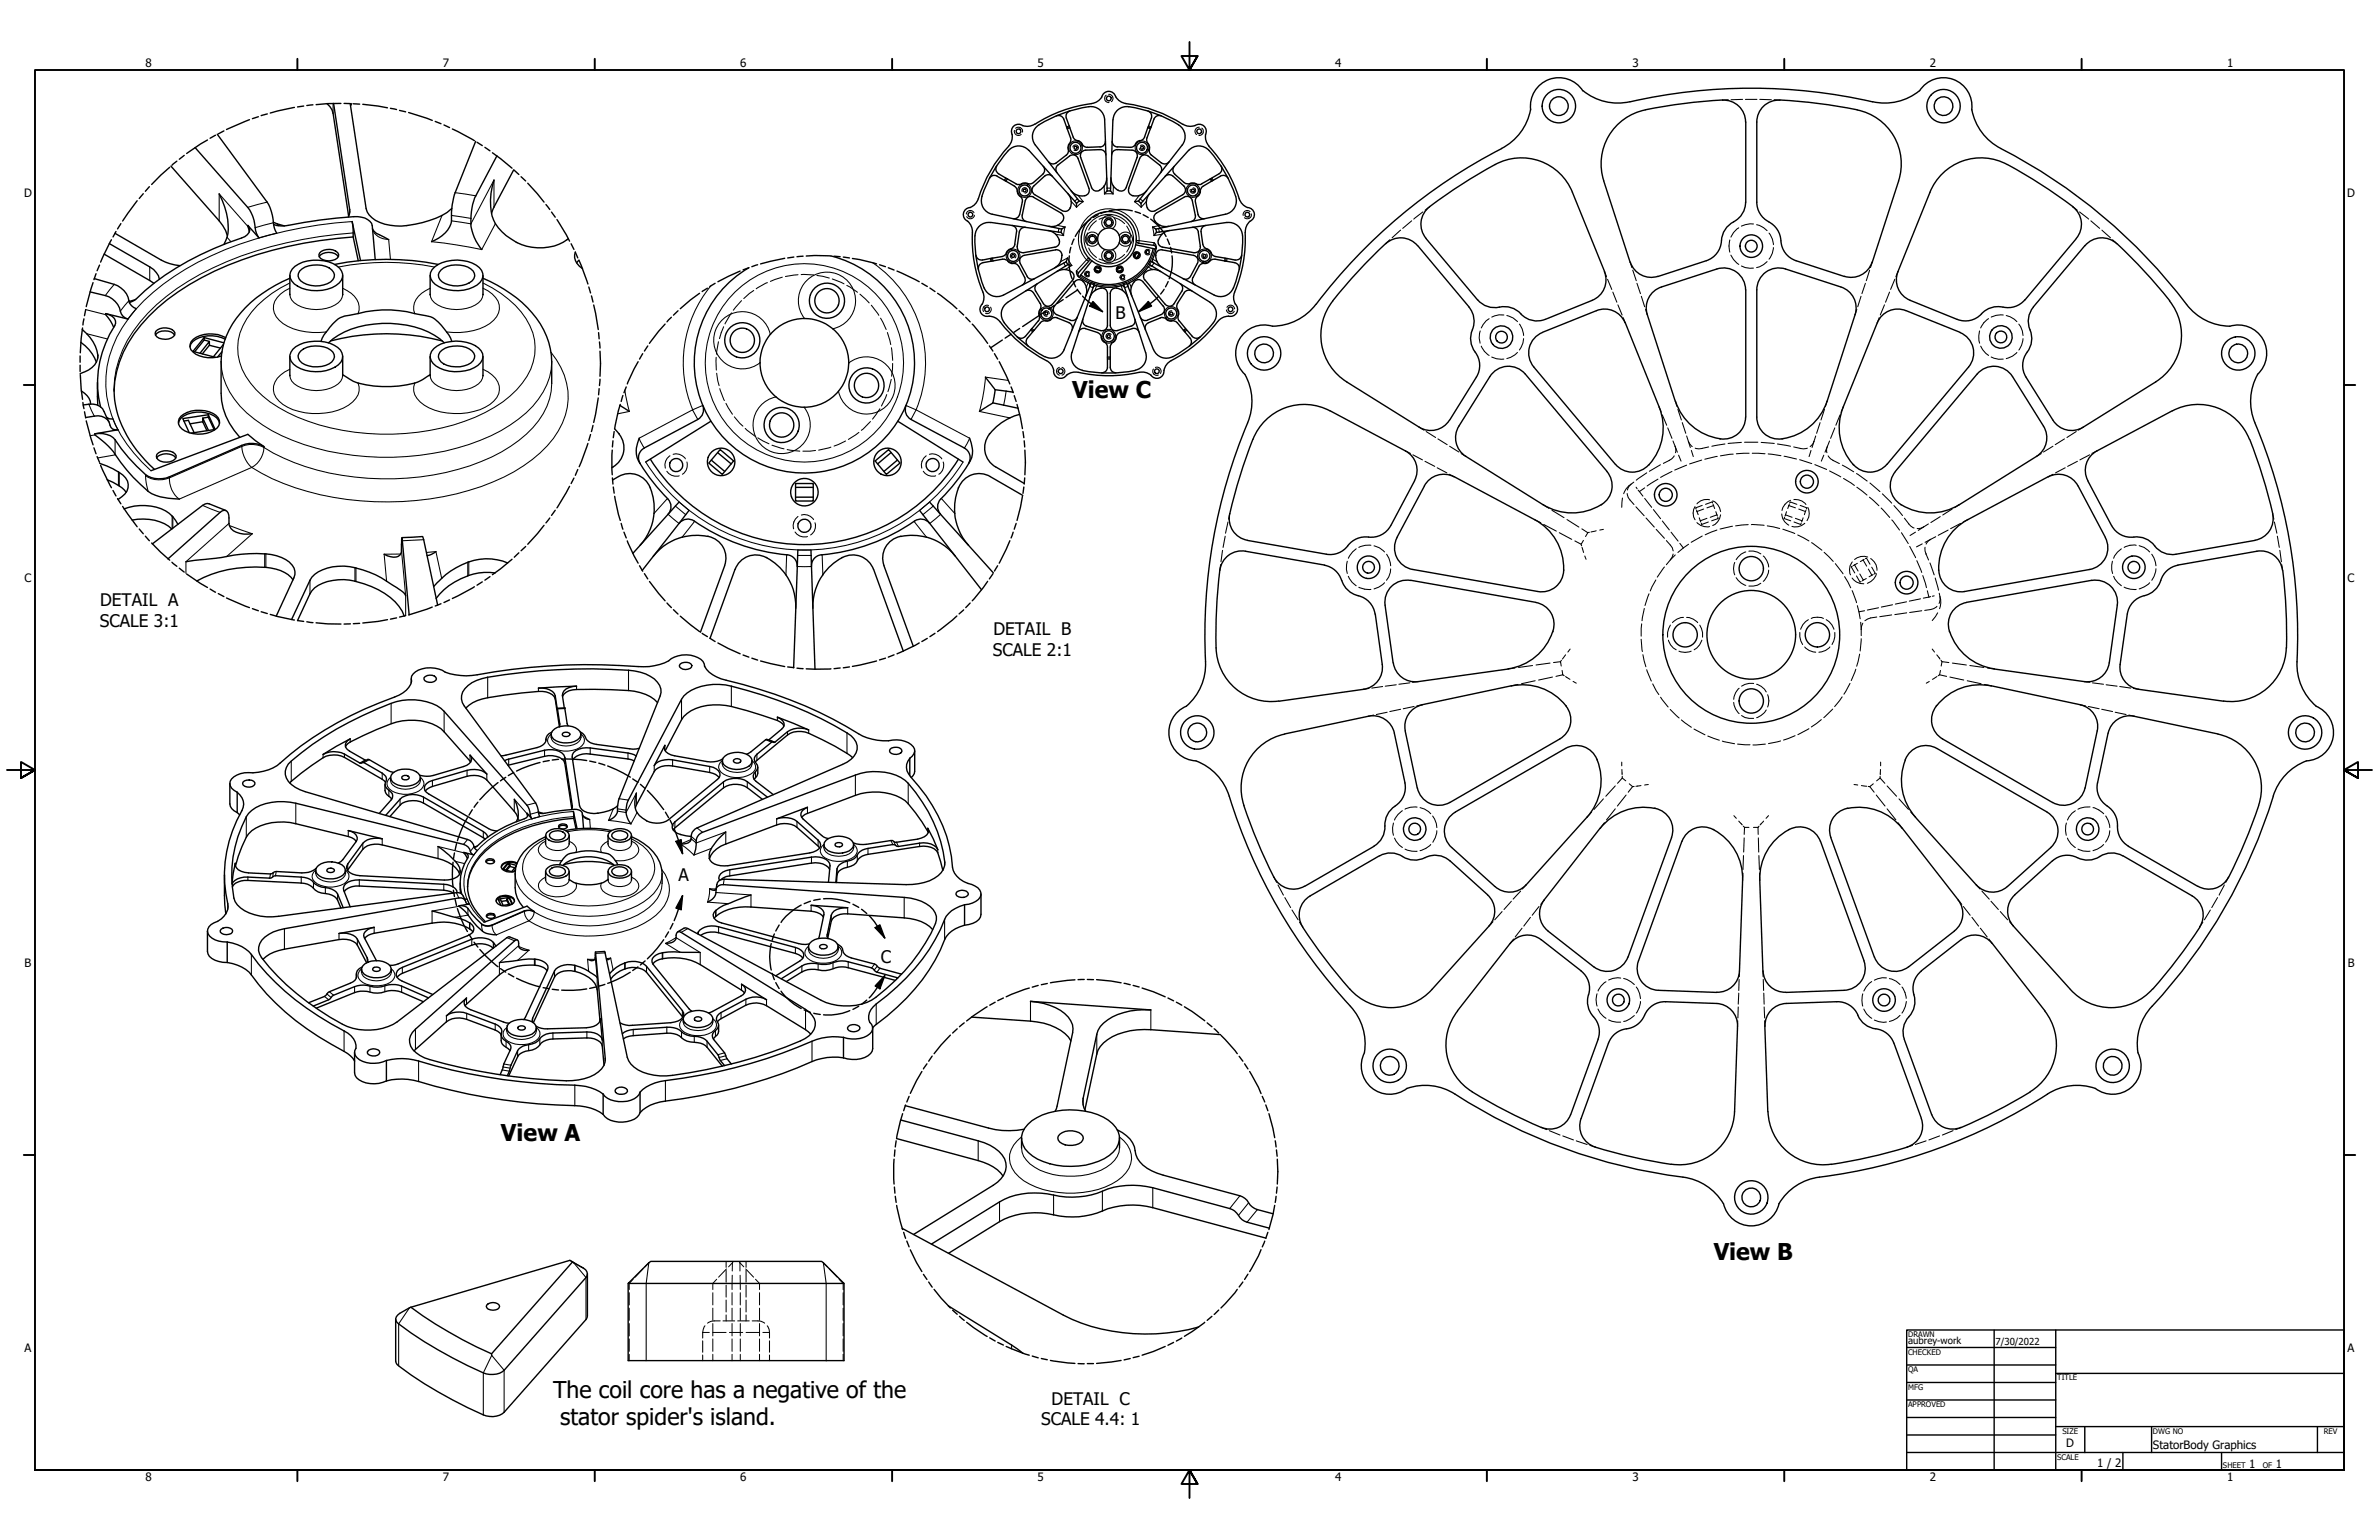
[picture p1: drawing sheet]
<svg xmlns="http://www.w3.org/2000/svg" width="864mm" height="559mm" viewBox="0 0 864 559" stroke-linecap="round" stroke-linejoin="round" font-family="sans-serif">
<defs><g id="words">
<g font-size="8.4">
<text x="389.2" y="144.3">View C</text>
<text x="181.9" y="414">View A</text>
<text x="622.1" y="457.2">View B</text>
<text x="200.8" y="507.2">The coil core has a negative of the</text>
<text x="203.4" y="517.2">stator spider's island.</text>
</g>
<g font-size="6.3">
<text x="404.9" y="115.8">B</text>
<text x="36.4" y="219.9">DETAIL A</text>
<text x="36.2" y="227.4">SCALE 3:1</text>
<text x="360.6" y="230.5">DETAIL B</text>
<text x="360.4" y="238">SCALE 2:1</text>
<text x="246.3" y="319.7">A</text>
<text x="319.8" y="349.4">C</text>
<text x="381.8" y="509.7">DETAIL C</text>
<text x="378" y="517.2">SCALE 4.4: 1</text>
</g>
<g font-size="4.2">
<text x="52.8" y="24.4">8</text>
<text x="160.8" y="24.4">7</text>
<text x="268.7" y="24.4">6</text>
<text x="376.7" y="24.4">5</text>
<text x="484.6" y="24.4">4</text>
<text x="592.6" y="24.4">3</text>
<text x="700.5" y="24.4">2</text>
<text x="808.5" y="24.4">1</text>
<text x="8.8" y="71.4">D</text>
<text x="852" y="71.4">D</text>
<text x="8.9" y="211.1">C</text>
<text x="852.2" y="211.1">C</text>
<text x="9" y="350.8">B</text>
<text x="852.2" y="350.8">B</text>
<text x="8.9" y="490.5">A</text>
<text x="852.2" y="490.5">A</text>
<text x="750.1" y="525.1">D</text>
<text x="781.6" y="525.7">StatorBody Graphics</text>
<text x="761.3" y="532.3">1 / 2</text>
<text x="816.5" y="532.8">1</text>
<text x="826.1" y="532.8">1</text>
<text x="52.8" y="537.5">8</text>
<text x="160.8" y="537.5">7</text>
<text x="268.7" y="537.5">6</text>
<text x="376.7" y="537.5">5</text>
<text x="484.6" y="537.5">4</text>
<text x="592.6" y="537.5">3</text>
<text x="700.5" y="537.5">2</text>
<text x="808.5" y="537.5">1</text>
</g>
<g font-size="3.5">
<text x="692.7" y="487.7">aubrey-work</text>
<text x="724.4" y="487.9">7/30/2022</text>
</g>
<g font-size="2.8">
<text x="692.7" y="485.1">DRAWN</text>
<text x="692.7" y="491.6">CHECKED</text>
<text x="692.7" y="497.9">QA</text>
<text x="746.8" y="500.9">TITLE</text>
<text x="692.7" y="504.3">MFG</text>
<text x="692.7" y="510.6">APPROVED</text>
<text x="748.7" y="520.3">SIZE</text>
<text x="781.6" y="520.3">DWG NO</text>
<text x="843.6" y="520.2">REV</text>
<text x="746.8" y="529.7">SCALE</text>
<text x="807" y="532.8">SHEET</text>
<text x="821.4" y="532.8">OF</text>
</g>
</g></defs>
<!-- layer: Hidden (ANSI) -->
<g fill="none" stroke="#000" stroke-width=".38">
<path d="M401.6 34.5a1.48 1.48 0 0 0-.5 1.8 1.48 1.48 0 0 0 1.5 .9M402.5 34.2a1.48 1.48 0 0 1 1.4 1 1.48 1.48 0 0 1-.5 1.7M627.4 36.2l-2.1 .1M632.6 36.1l-4.2 .1M633.6 36.1h4.2M638.8 36.1l4.2 .1M644 36.2l2.1 .1M368.2 47.3a1.5 1.5 0 0 0 .7 1.7 1.5 1.5 0 0 0 1.8-.2M368.7 46.5a1.49 1.49 0 0 1 1.7-.2 1.49 1.49 0 0 1 .8 1.6M389.4 53.3a1.03 1.03 0 0 1 1.4-.7 1.03 1.03 0 0 1 .6 1.5 1.03 1.03 0 0 1-1.5 .4M414 52.8a1.03 1.03 0 0 1 1.5 .4 1.03 1.03 0 0 1-.6 1.4 1.03 1.03 0 0 1-1.3-.7M435.4 46.2a1.48 1.48 0 0 0-1.5 .9 1.48 1.48 0 0 0 .5 1.7"/>
<path d="M436.2 46.5a1.48 1.48 0 0 1 .6 1.7 1.48 1.48 0 0 1-1.6 .9M353.6 77.2a1.49 1.49 0 0 0-1.6-.8 1.49 1.49 0 0 0-1.2 1.3M353.7 78.1a1.49 1.49 0 0 1-1.2 1.3 1.49 1.49 0 0 1-1.6-.8M371 69.5a1.01 1.01 0 0 1 .6-1.3 1.01 1.01 0 0 1 1.3 .7 1.01 1.01 0 0 1-.8 1.2M403.4 78.8a7 7 0 0 0-4.4 .8M404.4 79a6.8 6.8 0 0 1 3.8 2.2M433.1 68.1a1.01 1.01 0 0 1 .9 1.3 1.01 1.01 0 0 1-1.3 .7 1.01 1.01 0 0 1-.6-1.4M453.8 76.8a1.49 1.49 0 0 0-1.8-.2 1.49 1.49 0 0 0-.7 1.6M454.2 77.6a1.49 1.49 0 0 1-.7 1.6 1.49 1.49 0 0 1-1.8-.2M516.5 76.9l-3.3 2.6M519 75l-1.7 1.3M752.4 75l1.7 1.3"/>
<path d="M754.9 76.9l3.3 2.6M289.7 99.7l-4.6 .6M290.8 99.6l4.6 .2M296.5 99.9l4.6 1M368.5 93.6a1.01 1.01 0 0 0-.1-1.5 1.01 1.01 0 0 0-1.5 .2 1.01 1.01 0 0 0 .4 1.5M394.8 84.5a7.9 7.9 0 0 0 0 4.5M395.2 90a7 7 0 0 0 2.8 3.4M395.5 98.9a1.01 1.01 0 0 0-1.5-.2 1.01 1.01 0 0 0 0 1.5 1.01 1.01 0 0 0 1.5-.2M398 80.1a6.9 6.9 0 0 0-2.8 3.4M399 94a7.6 7.6 0 0 0 4.4 .7M408.2 92.3v.1a6.8 6.8 0 0 1-3.8 2.1M409 82a7.2 7.2 0 0 1 1.5 4.2"/>
<path d="M410.5 87.3a7.2 7.2 0 0 1-1.5 4.1M417.4 90.9a1.02 1.02 0 0 0-1.5-.2 1.02 1.02 0 0 0 0 1.5 1.02 1.02 0 0 0 1.5-.1M436.8 91.9a1.02 1.02 0 0 0-.4 1.5 1.02 1.02 0 0 0 1.5 .2 1.02 1.02 0 0 0 .1-1.5M504.5 87l-1.5 1.4M508.4 83.5l-3.1 2.8M512.4 80.1l-3.2 2.8M582.5 98.6l.7 1.8M591.8 95.2l.6 1.9M592.7 98l1.3 3.9M628 87.1a7.9 7.9 0 0 0 0 4.4M628.3 92.6a8 8 0 0 0 2.9 3.3M631.2 82.7a7.1 7.1 0 0 0-2.9 3.3"/>
<path d="M632.1 96.5l1.4 .6 3 .2M636.5 81.3l-1.2-.1-3.2 .8M637.7 81.5l2.5 1.1 1.3 1.1M641.5 94.9l-1.3 1.1-2.5 1.1M642.2 84.6a7 7 0 0 1 1.6 4.2M643.8 89.9a7 7 0 0 1-1.6 4.1M678.7 98l-1.2 3.9M679.6 95.2l-.6 1.9M689 98.6l-.8 1.8M759 80.1l3.2 2.8M763 83.5l3.1 2.8M766.9 87l1.5 1.4"/>
<path d="M262.7 118.6l-1.5 4.3M265.6 113.5l-2.4 4M269.2 109.1l-3 3.5M273.6 105.4l-3.6 2.9M278.6 102.6l-4.1 2.2M284 100.6l-4.3 1.5M302.1 101.2l4.3 1.8M307.4 103.6l3.9 2.4M312.2 106.7l3.3 3.2M316.3 110.7l2.7 3.7M319.7 115.4l2 4.2M358.8 110.9a1.46 1.46 0 0 0-1.7 .4 1.46 1.46 0 0 0 0 1.7"/>
<path d="M359.6 111.4a1.52 1.52 0 0 1-.1 1.8 1.52 1.52 0 0 1-1.7 .5M380.9 113.9a1.04 1.04 0 0 0-1.1-1.2 1.04 1.04 0 0 0-1 1.2 1.04 1.04 0 0 0 1.3 .8M408.4 100a1.02 1.02 0 0 0-1.5-.1 1.02 1.02 0 0 0 0 1.5 1.02 1.02 0 0 0 1.5-.2M425.4 112.8a1.03 1.03 0 0 0-1.2 .9 1.03 1.03 0 0 0 1 1.1 1.03 1.03 0 0 0 1-1.1M445.2 112.5a1.51 1.51 0 0 0 1.2 1.3 1.51 1.51 0 0 0 1.7-.8M445.4 111.6a1.47 1.47 0 0 1 1.6-.9 1.47 1.47 0 0 1 1.2 1.4M540.6 115.6l-1.1 .8-1.8 2.6M545.9 114.3l-1.7-.1-2.7 .9M547 114.5a6.9 6.9 0 0 1 3.9 2.2M551.6 117.6a7.3 7.3 0 0 1 1.5 4.1M583.6 101.3l1.5 3.7M585.5 106l1.4 3.7"/>
<path d="M587.3 110.6l1.5 3.7M589.2 115.3l.8 1.8M594.2 102.8l1.3 3.8M595.8 107.5l1.2 3.8M597.3 112.3l.7 1.9M674.1 112.3l-.7 1.9M675.6 107.5l-1.2 3.8M677.2 102.8l-1.3 3.8M682.2 115.3l-.7 1.8M684.1 110.6l-1.5 3.7M685.9 106l-1.4 3.7M687.8 101.3l-1.5 3.7"/>
<path d="M721.9 115.6a6.9 6.9 0 0 0-2.9 3.4M727.2 114.3a7.7 7.7 0 0 0-4.4 .8M728.3 114.5l1.4 .4 2.5 1.8M732.9 117.6l1.2 2.5 .3 1.6M260 129.7v4.6M260.2 135.4l.8 4.6M260.8 124l-.7 4.5M322.1 120.6l1.2 4.4M323.5 137.7l-1.2 4.4M323.6 126.2l.4 4.5M324 131.9l-.3 4.6M384.6 133.3a1.51 1.51 0 0 0-1.1 1.4 1.51 1.51 0 0 0 1.1 1.4"/>
<path d="M385.5 133.3a1.49 1.49 0 0 1 1.1 1.4 1.49 1.49 0 0 1-1.1 1.4M403.4 121.4a1.02 1.02 0 0 0-1.6-.1 1.02 1.02 0 0 0 0 1.5 1.02 1.02 0 0 0 1.6-.2M418.7 133.9a1.44 1.44 0 0 0 .1 1.8 1.44 1.44 0 0 0 1.7 .4M419.4 133.3a1.48 1.48 0 0 1 1.7 .4 1.48 1.48 0 0 1 .2 1.8M537.3 120.1a7.2 7.2 0 0 0 0 4.4M537.7 125.6a6.9 6.9 0 0 0 2.9 3.4M541.5 129.5a7.4 7.4 0 0 0 4.4 .8M550.9 127.9l-2.5 1.8-1.4 .4M553.1 122.9l-.3 1.6-1.2 2.5M718.6 120.1a7.7 7.7 0 0 0 0 4.4M719 125.6l.7 1.3 2.2 2.1M722.8 129.5l2.8 .9 1.6-.1"/>
<path d="M732.2 127.9a6.9 6.9 0 0 1-3.9 2.2M734.4 122.9a7.3 7.3 0 0 1-1.5 4.1M261.3 141l1.7 4.4M263.5 146.4l2.4 3.9M266.6 151.3l3.1 3.3M270.5 155.4l3.6 2.9M275.1 158.9l4 2.1M311.8 156.9l-3.8 2.5M316 153l-3.3 3.1M319.4 148.3l-2.7 3.8M321.9 143.2l-1.9 4.1M515.2 155l1.7 1.1"/>
<path d="M517.7 156.6l3.4 2.2M522 159.3l3.3 2.1M602.3 147.7l.8 1.9M603.4 150.6l1.6 3.7M605.4 155.3l1.5 3.8M608.1 145.6l.7 1.9M609.1 148.5l1.3 3.9M610.7 153.4l1.2 3.8M612.3 158.2l.6 1.9M659.1 158.2l-.6 1.9M660.7 153.4l-1.3 3.8M662.3 148.5l-1.3 3.9"/>
<path d="M663.3 145.6l-.7 1.9M666.1 155.3l-1.6 3.8M668 150.6l-1.6 3.7M669.1 147.7l-.8 1.9M749.4 159.3l-3.3 2.1M753.7 156.6l-3.4 2.2M756.2 155l-1.7 1.1M242.1 171a4 4 0 0 0 4.5 1.7M243.2 165.4a3.9 3.9 0 0 0-1.6 4.5M244.3 164.8a4 4 0 0 1 4.5 1.7M249.4 167.6a4 4 0 0 1-1.7 4.5M280.2 161.5l4.4 1.4"/>
<path d="M285.8 163.1l4.5 .6M296 163.4l-4.5 .3M301.6 162.2l-4.4 1.1M307 160l-4.2 1.9M335.2 171a4 4 0 0 0 4.5 1.7M336.2 165.4a4 4 0 0 0-1.6 4.5M337.4 164.8a4.1 4.1 0 0 1 4.5 1.7M342.4 167.6a3.8 3.8 0 0 1-1.6 4.5M510.2 163.6l1.8 .9M512.9 165l3.5 1.9M517.3 167.4l3.5 1.8M521.7 169.7l3.5 1.9"/>
<path d="M526.1 172.1l1.8 .9M526.2 161.9l3.4 2.1M530.4 164.6l1.7 1M590.7 179.1a5.6 5.6 0 0 0 2.5 4M592.1 175.6l-.7 .8-.6 1.4M593.1 174.9a7.5 7.5 0 0 0-3.7 4.2M593.9 176.8l.4 .6M594.7 177.9l.4 .5M595.1 178.4l1.3 1.6M597 177l-1.9 1.4M597.8 171.6l-3.8 2.6M601.9 173.9l-4 2.4"/>
<path d="M602.7 168.7l-4 2.3M606.9 171.1l-4.1 2.1M607.3 160l.8 1.9M607.8 165.4l-.9 1.1-3.1 1.6M608.1 161.9l.2 1-.1 1.4M608.1 161.9l.8 2.2M609.3 165.2l.9 2.1M612.3 168.8l-4.4 1.8M612.9 160.1l1.4 2M612.9 160.1l.7 2.3M614 163.4l.7 2.3M615.4 162.6l1.3 .3 1-.1"/>
<path d="M617.7 166.9l-4.4 1.4M617.7 162.8h.1M620.3 162.2l-2.4 .6M623.4 165.6l-4.5 1M626.2 161.1l-4.8 .8M629.2 164.8l-4.7 .6M632.1 160.5l-4.8 .4M633.3 160.5h4.8M634.9 164.5l-4.6 .2M636.1 164.5l4.6 .2M639.3 160.5l4.8 .4M641.9 164.7l4.6 .7"/>
<path d="M645.2 161.1l4.8 .8M647.6 165.5l4.5 1.1M651.1 162.2l2.4 .5M653.3 166.8l4.4 1.4M653.5 162.7v.1M656.1 162.6l-1.4 .3-1.1-.1M657.4 163.4l-.7 2.3M658.5 160.1l-.4 .9-1 1.1M658.5 160.1l-.7 2.3M658.8 168.6l4.3 1.8M662.1 165.2l-.9 2.1M663.4 161.9l-.3 1 .1 1.4"/>
<path d="M663.4 161.9l-.9 2.2M663.6 165.4l.9 1.1 3.2 1.7M664.1 170.9l4.1 2.1M664.1 160l-.7 1.9M668.8 168.8l4.1 2.4M669.2 173.6l4 2.5M673.9 171.8l3.9 2.8M674.1 176.8l3.6 2.8M678.8 175.3l3.6 3.1M683.3 179.2l3.4 3.4M741 164.6l-1.7 1M745.2 161.9l-3.4 2.1"/>
<path d="M745.3 172.1l-1.8 .9M749.7 169.7l-3.5 1.9M754.1 167.4l-3.5 1.8M758.6 165l-3.6 1.9M761.2 163.6l-1.8 .9M288.6 193a4 4 0 0 0 4.5 1.7M289.7 187.4a4.1 4.1 0 0 0-1.6 4.5M290.9 186.9a4 4 0 0 1 4.4 1.6M295.8 189.7a3.8 3.8 0 0 1-1.5 4.4M443.8 199.7l-.6 4.1M444.8 194.6l-.8 4M445.8 189.4l-.9 4.1"/>
<path d="M446.4 186.4l-.4 2M492.3 199.1l-1.3 1.1-1.5 2.4M497.6 197.9a7.2 7.2 0 0 0-4.3 .7M498.8 198.1a6.9 6.9 0 0 1 3.8 2.2M557 188.5l2.3 1.2M560.1 183.1l2.2 1.4M560.4 190.3l4.6 2.4M563.4 185.2l4.4 2.6M566 193.3l4.5 2.4M568.8 188.5l4.4 2.8M574 197.5l.2 .6M574.2 191.9l2.2 1.4-.8 1.4"/>
<path d="M574.3 198.6l.6 1.9M574.8 196.1l-.8 1.4-2.3-1.2M577 193.2l-.6 .1M579.4 192.6l-1.9 .4M582 192.1l-1.3 .2M589 180.7l-.3 3.4M593.9 183.9l2.9 3.2M597 180.8l2.6 3.3M597.5 188l3 3.3M600.2 184.9l2.6 3.3M601.2 192.1l3 3.2M603.4 189l2.6 3.3"/>
<path d="M604.9 196.2l2.2 2.6 .3 1.1M606.6 193.1l2.6 3.2M609.8 197.2l1.3 1.6M611.1 198.8l-2 1.7M613 197.5l-1.9 1.3M615.3 183.8a4.4 4.4 0 0 0 0 4.8M615.9 185.2l.1 .4M616 189.6a4.9 4.9 0 0 0 4.6 1.5M616 185.6l.5 1.2M616.8 187.9l.4 1.1M617.2 189l.2 .4M617.9 194.5l-4 2.3"/>
<path d="M617.9 183.4l-2.3 .9 .1 .4M618.4 184.7l-2.4 .9M619.6 188.1l-2.4 .9M620.1 189.4l-2.4 .9-.1-.4M620.6 181.4a4.5 4.5 0 0 0-4.6 1.4M621.7 181.7a4.8 4.8 0 0 1 2.9 3.9M621.7 182.6l-.2-.5-2.4 .9M621.9 183l.1 .5M622 183.5l-2.4 .8M622 183.5l.4 1M622.9 185.7l.4 1.1M623.3 192.3l-4.3 1.8"/>
<path d="M623.3 186.8l-2.5 .9M623.3 186.8l.1 .5M623.6 187.7l.2 .5-2.5 .8M624.6 186.8a4.9 4.9 0 0 1-2.9 3.9M628.9 190.9l-4.5 1.1M634.6 190.4l-4.6 .4M635.8 190.4l4.6 .2M641.5 190.8l4.5 1M646.8 186.5a4.6 4.6 0 0 0 2.6 4.1M647.2 192l4.3 1.6M647.8 187.7l-.2 .5 2.4 .8M648.1 186.8l2.5 .9"/>
<path d="M648.1 186.8l-.1 .5M648.5 185.7l-.4 1.1M649.4 183.5l-.4 1M649.4 183.5l2.4 .8M649.5 183l-.1 .5M649.7 182.6l.2-.5 2.4 .9M650 181.5a5.1 5.1 0 0 0-3.1 3.7M651.2 181.3a4.7 4.7 0 0 1 4.4 1.8M651.3 189.4l2.4 .9 .2-.4M652.6 194.1l4.1 2.2M653 184.7l2.4 .9M653.5 183.4l2.4 .9-.2 .4"/>
<path d="M654.2 189l-.2 .4M654.6 187.9l-.4 1.1-2.4-.9M655.1 189.9a4.7 4.7 0 0 1-4.6 1.1M655.4 185.6l-.4 1.2M655.6 185.2l-.2 .4M656.3 184.1a4.7 4.7 0 0 1-.3 4.8M657.6 196.9l3.8 2.7M678.6 180.4l3.5 3.1M682.9 184.3l3.1 3.5M686.8 188.7l2.7 3.6M687.5 183.5l3.1 3.6M690.2 193.3l2.5 3.9"/>
<path d="M691.3 188l2.3 2.9 1.2 .7M693.2 198.2l2.2 4.2M695.3 193.1l-1.9 1.2M697.8 197.4l-2.1 1M698.3 191.2l-.9 .4-1.4 .2M698.3 191.2l-2 1.3M698.8 198.6v1.4l1.3 3.2M700 190.1l-1.7 1.1M700.8 195.7l-.8 .6-.8 1.1M700.8 195.7l-2 1.1M702.7 194.8l-1.9 .9M704.3 187.5l-3.4 2.1"/>
<path d="M707.2 192.3l-3.6 1.9M708.7 184.7l-3.5 2.2M711.3 183.1l-1.8 1.1M711.7 189.9l-3.6 1.9M714.4 188.5l-1.8 1M770.1 199.1a7.5 7.5 0 0 0-2.8 3.5M775.5 197.9a6.5 6.5 0 0 0-4.4 .7M776.5 198a6.7 6.7 0 0 1 3.9 2.3M825 186.4l.4 2M825.6 189.4l.9 4.1M826.7 194.6l.7 4M827.6 199.7l.6 4.1"/>
<path d="M443.1 204.9l-.3 2M489.1 203.6l-.3 3 .3 1.5M489.5 209.1a7.1 7.1 0 0 0 2.8 3.4M493.3 213.1a7.9 7.9 0 0 0 4.3 .8M502.6 211.5a7.6 7.6 0 0 1-3.8 2.2M503.4 201.1l.8 1.5 .6 2.7M504.8 206.4l-.7 3-.8 1.2M575.3 201.7l.5 1.2M598.6 215.5l-1.4 4.2M601.1 210.4l-2 4M604.2 205.7l-2.6 3.7M606.4 203.1l-1.5 1.8"/>
<path d="M607.4 201l-1 2.1M608.1 201.4l-1.7 1.7M629.7 204.1a5.9 5.9 0 0 0 0 4.5M630.2 209.6a6.4 6.4 0 0 0 3.5 2.8M633.7 200.3a5.7 5.7 0 0 0-3.5 2.8M634.9 200a5.7 5.7 0 0 1 4.3 1M639.2 211.6a6.4 6.4 0 0 1-4.3 1.1M640.1 201.7a6.2 6.2 0 0 1 1.9 4M642 206.9a6.2 6.2 0 0 1-1.9 4M662.2 200.4l3.3 3.3M666.2 204.5l2.8 3.7M669.6 209.2l2.2 4.1"/>
<path d="M672.3 209.7a4.9 4.9 0 0 0 4.3 2.1M672.3 214.3l1.6 4.4M672.4 203.9a4.4 4.4 0 0 0-.6 4.7M672.4 205.4l-.4 .3 1.3 2.2M673.2 205l1.3 2.2M673.2 205l-.4 .2M673.9 209l1.3 2.2 .4-.2M674.2 204.4l-1 .6M674.2 219.8l.6 2.2M675.1 208.3l1.3 2.2 1.1-.6M676.3 203.2l-1 .6M676.3 203.2l1.3 2.2"/>
<path d="M676.4 210.5l-.4 .3M676.7 202.9l-.4 .3M677.2 202.7l.3-.2 1.3 2.2M678 202.1a4.9 4.9 0 0 0-4.8 .9M678.2 206.5l1.3 2.2M679.1 202.7a4.8 4.8 0 0 1 2.3 4.2M679.4 205.8l1.3 2.2-.4 .3M679.5 208.7l-1 .6M680 208.5l-.5 .2M681.2 208.2a5 5 0 0 1-3.3 3.4M687 219.5l-4.1 .8M692.1 218.4l-4.1 .8"/>
<path d="M695.8 203.5l1.8 4.2M697.2 217.3l-4.1 .8M698 208.9l1.3 4.3M699.6 214.4l.6 2.3M700.2 216.7l-2 .3M700.6 204.3l1.5 4.3M700.8 216.5l-.6 .2M702.1 216.2l-.6 .1M702.5 209.7l1.2 4.5M704 215.3a7.6 7.6 0 0 1 .1 5.6M704.2 216.4l.1 1.1-.4 1.4M766.8 203.6l-.2 3.2 .3 1.3"/>
<path d="M767.3 209.1l1.5 2.4 1.3 1M771.1 213a7.8 7.8 0 0 0 4.4 .9M780.4 211.5a8.2 8.2 0 0 1-3.9 2.2M781.1 201.1l.8 1.3 .7 2.9M782.6 206.4l-.7 2.8-.8 1.4M828.3 204.9l.3 2M566.8 239.6l-.3 .5M568.3 237.6l-1.1 1.5M570 235.5l-.8 1.1M595.8 232l.4 4.4M595.9 226.4l-.1 4.4M596.4 237.6l1.1 4.3"/>
<path d="M596.9 220.8l-.8 4.4M605.7 232.3a5.3 5.3 0 0 0 2.8 3.5M606.4 226.8a6.4 6.4 0 0 0-1.1 4.4M609.5 236.3a5.8 5.8 0 0 0 4.4 0M611.1 224a5.5 5.5 0 0 0-4 1.9M612.3 224a5.5 5.5 0 0 1 4 1.9M617 226.8a6.4 6.4 0 0 1 1 4.4M617.8 232.3a5.9 5.9 0 0 1-2.8 3.5M653.4 229.5a6.6 6.6 0 0 0 1 4.4M655.1 234.8a5.5 5.5 0 0 0 4 1.9M656.5 224.9a5.7 5.7 0 0 0-2.8 3.4M657.5 224.4a5.8 5.8 0 0 1 4.4 0"/>
<path d="M662.9 224.9a5.7 5.7 0 0 1 2.8 3.4M664.3 234.8a5.5 5.5 0 0 1-4 1.9M666.1 229.5a6.6 6.6 0 0 1-1.1 4.4M674.8 222l.5 2.5M675.1 237.4l-1.1 4.3M675.4 225.8l.2 2.6M675.6 231.8l-.3 4.4M675.6 228.4v2.2M676.2 226.1l-.6 2.3M676.8 221.6l-2 .4M681.3 223.9l-2.2 .3-2.1 1M681.9 220.5l-4 .9"/>
<path d="M686.7 223.1l-4.3 .7M692.1 222.4l-4.3 .6M697.6 221.6l-4.4 .6M701.4 235.5l.8 1.1M703.1 237.6l1.1 1.5M703.1 220a5.9 5.9 0 0 1-4.4 1.5M703.4 222.4l-2 2.8M704.6 239.6l.4 .5M497 249.8l-2 .3M498.7 259.5l-2 .4M501.9 249.1l-3.9 .6M503.6 258.4l-4 .9"/>
<path d="M506.9 248.5l-4 .5M508.4 257.4l-3.9 .8M511.8 247.8l-4 .5M513.3 256.3l-3.9 .9M514.8 247.3l-2 .3M516.3 255.7l-2 .5M550 242.4l-2.5 .4M551.1 248.3l-2.5 .6M556.3 241.5l-5.1 .7M557.3 247l-5 1.1M562.7 240.6l-5.1 .7M563.6 245.7l-5.1 1.1"/>
<path d="M563.9 240.4l2.6-.3 .2 1.6M567.1 243.3l.2 1.6-2.5 .5M567.3 244.9l.5 .3M568.3 245.5l1.6 1M571.1 247.3l1.1 .6M597.8 243l1.6 4.1M599.9 248.2l2.3 3.8M602.8 253l2.7 3.5M606.3 257.4l3.2 3.1M629.3 254.9a6.2 6.2 0 0 0 2 4.1M631.3 249.7a5.8 5.8 0 0 0-2 4M632.2 259.7a6.4 6.4 0 0 0 4.4 1"/>
<path d="M636.6 248a5.8 5.8 0 0 0-4.4 1M637.7 248.3a5.7 5.7 0 0 1 3.5 2.8M641.2 257.6a6.4 6.4 0 0 1-3.5 2.8M641.7 252.1a5.8 5.8 0 0 1 0 4.4M665.3 257.3l-3.2 3.1M668.7 252.9l-2.7 3.5M671.6 248l-2.2 3.9M673.7 242.8l-1.7 4.2M700.3 247.3l-1 .6M703.1 245.5l-1.6 1M704.1 244.9l-.5 .3M704.1 244.9l2.5 .5"/>
<path d="M704.4 243.3l-.3 1.6M705 240.1l2.5 .3M705 240.1l-.3 1.6M707.8 245.7l5.1 1.1M708.7 240.6l5.1 .7M714.1 247l5 1.1M715.1 241.5l5.1 .7M720.3 248.3l2.6 .6M721.4 242.4l2.6 .4M755.1 255.7l2 .5M756.7 247.3l1.9 .3M758.1 256.3l3.9 .9"/>
<path d="M759.6 247.8l4 .5M763 257.4l3.9 .8M764.5 248.5l4 .5M767.8 258.4l4 .9M769.5 249.1l4 .6M772.8 259.5l1.9 .4M774.4 249.8l2 .3M588.7 276.5v1.4M588.8 279.2v1.9M610.4 261.2l3.6 2.7M614.9 264.5l4 2.1M620 267.1l4.1 1.5"/>
<path d="M625.2 268.9l4.5 1M630.7 270l4.6 .3M640.8 270l-4.5 .3M646.4 268.9l-4.4 .9M651.6 267l-4.2 1.5M656.7 264.4l-4 2.2M661.2 261.1l-3.7 2.7M682.6 279.2v1.9M682.7 276.5v1.4M505.8 298.6l-.3 1.7 .3 2.8M509.1 294.2a7.2 7.2 0 0 0-2.9 3.4M514.4 292.9a7.2 7.2 0 0 0-4.4 .7"/>
<path d="M515.5 293.1l1.6 .5 2.3 1.7M520.1 296.1l1.3 2.7 .2 1.5M577.8 294.6l-1.7 1.9M582 289.9l-3.3 3.8M582.4 298.5l-1.6 2M586.4 293.5l-3.2 4M586.4 285.2l-3.5 3.7M588.9 281.7v.6M588.9 282.3l-1.7 1.9M588.9 282.3l1.3 1M590.3 288.5l-3.2 4M591.4 284.4l1.2 1"/>
<path d="M592.6 285.4l-1.5 2.1M593.2 285.4h-.6M595.7 285.1l-1.8 .2M598.4 284.7l-1.4 .2M629.4 296l.9 .9M631.2 297.9l1.3 1.4M632.8 299.8l.5 .4M638.6 299.8l-.4 .4M640.2 297.9l-1.3 1.4M642 296l-.9 .9M673 284.7l1.4 .2M675.7 285.1l1.9 .2"/>
<path d="M678.2 285.4h.6M678.8 285.4l1.5 2.1M680 284.4l-1.2 1M681.1 288.5l3.2 4M682.5 281.7v.6M682.5 282.3l1.7 1.9M682.5 282.3l-1.3 1M685 293.5l3.2 4M685 285.2l3.5 3.7M689 298.5l1.6 2M689.4 289.9l3.4 3.8M693.6 294.6l1.7 1.9"/>
<path d="M750.1 298.6l-.3 2.8 .3 1.7M753.4 294.2l-1.2 .9-1.7 2.5M758.7 292.8a8.5 8.5 0 0 0-4.4 .8M759.8 293.1a7.8 7.8 0 0 1 3.9 2.2M764.3 296.1a7.5 7.5 0 0 1 1.6 4.2M462.5 318.3l.9 1.9M506.2 304.1l1.7 2.5 1.2 .9M510 308.1a7.7 7.7 0 0 0 4.4 .8M519.4 306.5a7.8 7.8 0 0 1-3.9 2.2M521.6 301.4a8.2 8.2 0 0 1-1.5 4.2M632.7 316.8l-.1 2.6M632.9 310.5l-.2 5"/>
<path d="M633.2 304l-.2 5.2M633.3 300.2l-.1 2.6M633.3 300.2h1.6M636.5 300.2h1.7M638.2 300.2v2.6M638.3 304l.1 5.2M638.5 310.5l.2 5M638.7 316.8l.1 2.6M750.5 304.1a6.9 6.9 0 0 0 2.9 3.4M754.3 308.1a6.9 6.9 0 0 0 4.4 .8M763.7 306.5l-2.3 1.6-1.6 .6M765.9 301.4l-.2 1.5-1.4 2.7"/>
<path d="M809 318.3l-1 1.9M463.9 321.1l2 3.7M466.4 325.7l2.1 3.6M469 330.2l2.2 3.6M471.7 334.6l1.2 1.8M542 334.5l-1.4 1.5M545.3 330.8l-2.7 3M548.6 327l-2.6 3M552 323.3l-2.7 3M552.5 336.8l-2.5 3.2M554 321.1l-1.4 1.5M555.6 332.9l-2.5 3.1"/>
<path d="M558.7 328.9l-2.5 3.2M560.5 326.6l-1.2 1.6M710.9 326.6l1.3 1.6M712.7 328.9l2.5 3.2M715.8 332.9l2.4 3.1M717.4 321.1l1.4 1.5M718.9 336.8l2.5 3.2M719.5 323.3l2.6 3M722.8 327l2.6 3M726.1 330.8l2.7 3M729.5 334.5l1.3 1.5M799.7 334.6l-1.2 1.8"/>
<path d="M802.4 330.2l-2.2 3.6M805 325.7l-2.1 3.6M807.5 321.1l-1.9 3.7M549.5 340.7l-1.3 1.6M583 356.2a6.6 6.6 0 0 0-2.9 3.4M588.3 354.9l-2.8 .1-1.6 .6M589.4 355l1.2 .4 2.7 1.9M594 358.1a7.5 7.5 0 0 1 1.5 4.2M631.3 355.4l-.1 4M631.4 352.4v2M640 352.4v2M640.1 355.4l.1 4"/>
<path d="M679.4 356.2l-2 1.9-.8 1.5M684.8 354.8h-1.5l-2.9 .9M685.9 355.1a6.6 6.6 0 0 1 3.8 2.2M690.4 358.1a7.5 7.5 0 0 1 1.6 4.2M722 340.7l1.2 1.6M579.8 360.6a6.6 6.6 0 0 0 0 4.5M580.1 366.1l.8 1.5 2.1 1.9M583.9 370.1l1.3 .5 3.1 .3M593.3 368.5a8.4 8.4 0 0 1-3.9 2.1M595.5 363.4a7.4 7.4 0 0 1-1.5 4.2M630.8 370.4l-.1 2M631 365.4l-.1 4"/>
<path d="M631.2 360.4l-.2 4M640.3 360.4l.1 4M640.4 365.4l.2 4M640.6 370.4l.1 2M676.2 360.6a7.9 7.9 0 0 0 0 4.5M676.6 366.1a6.6 6.6 0 0 0 2.8 3.4M680.4 370.1l1.6 .6 2.8 .1M689.7 368.4l-1 1-2.8 1.2M692 363.4a8.4 8.4 0 0 1-1.6 4.2M559.6 409.1l1.9 .8M562.4 410.3l3.9 1.6M567.3 412.2l3.9 1.4"/>
<path d="M572.2 414l3.9 1.3M577.2 415.6l1.9 .6M694.2 415.6l-1.9 .6M699.2 414l-3.9 1.3M704.1 412.2l-3.9 1.4M709 410.3l-3.9 1.6M711.9 409.1l-2 .8M263.6 457.7v2.2M266 458l-.1 .2M266.3 457.7l-.2 .1M268.2 457.7l.2 .1M268.5 458l.1 .2"/>
<path d="M270.8 457.7v2.2M261.4 479.3a5.4 5.4 0 0 0-4.5 .8M262.4 479.3h4.3M263.6 460.9v4.4M263.6 466.3v4.4M263.6 471.7v4.4M263.6 477.1v2.2M267.8 479.3h4.2M270.8 460.9v4.4M270.8 466.3v4.4M270.8 471.7v4.4M270.8 477.1v2.2"/>
<path d="M273 479.3a5.4 5.4 0 0 1 4.6 .8M255.1 486.5v4.2M255.1 491.7v2M255.9 481.1a6 6 0 0 0-.8 4.4M278.5 481.1a5.3 5.3 0 0 1 .8 4.4M279.3 486.5v4.2M279.3 491.7v2"/>
</g>
<!-- layer: Visible (ANSI) -->
<g fill="none" stroke="#000" stroke-width=".51">
<path d="M118.7 37.6l1.1 1.1 1.1 2.4 5.7 37.3M121.1 37.5l5.8 38.5 .1 .9-.6 1.8M127.1 37.6l5.8 38.1a8.6 8.6 0 0 0 6.7 5.6 31.8 31.8 0 0 0 22.7-4.2l1.7-1.5M127.7 37.6l-.4 .8M395.2 38.7a45.2 45.2 0 0 0-19 7.4 5 5 0 0 0-.4 6.5M395.3 38.7a5 5 0 0 1 5.7 4.8l.9 25.8M408.7 37.6a49.6 49.6 0 0 1 20.7 7.5M408.7 37.6a5.3 5.3 0 0 1-4.2-3.5 2.57 2.57 0 0 0-2.6-.9 2.57 2.57 0 0 0-1.9 2 5.8 5.8 0 0 1-5.2 2.6 49.6 49.6 0 0 0-19.2 7.3M555.6 39.8a20 20 0 0 1-10.5 14.1M574.6 33a10.3 10.3 0 0 0-12.2-4.2 10.3 10.3 0 0 0-6.8 11M574.6 32.9a20.2 20.2 0 0 0 17.1 4 200.1 200.1 0 0 1 89.3 .3 20 20 0 0 0 15.8-4.3M597.2 39.9a20 20 0 0 0-15 25.7l9.6 29.6"/>
<path d="M597.3 39.8a162.9 162.9 0 0 1 29.6-3.4 8 8 0 0 1 6.8 7.9M674.2 39.9a20 20 0 0 1 15 25.7M674.2 39.8a162.8 162.8 0 0 0-29.7-3.4 8 8 0 0 0-6.8 7.9v29.1a8.4 8.4 0 0 0 5.2 7.6 8.6 8.6 0 0 1 3.7 7.4 8 8 0 0 0 5.4 6.2M696.8 33a10.3 10.3 0 0 1 12.2-4.2 10.3 10.3 0 0 1 6.8 11 20.1 20.1 0 0 0 10.5 14.1 202.3 202.3 0 0 1 69.2 58.5 20 20 0 0 0 13.9 6M70.8 53.5l19.8 22.6a15.8 15.8 0 0 1 2.2 7.5l1.2 2.7-4-4.5a2.45 2.45 0 0 1-1.1 4.1 103.6 103.6 0 0 0-40.1 23.1l-1.9 .8M78.9 48.7l18.6 25.5 1.4 3.9 .7 4.8 .9 1.7M172.7 51.3l-7.5 18.6a29 29 0 0 0-1.4 10.7 10.9 10.9 0 0 1-7.1 7.1M180.4 56.5l-7.7 14.6a20.7 20.7 0 0 0-1 13.8l1.1 2.5 2.1 3.2M366 54.6a48.6 48.6 0 0 0-9.6 16.7M366.1 53.1a53.7 53.7 0 0 0-11.5 20.2l-.8 1-1.6 1a2.58 2.58 0 0 0-2.5 2.1 2.58 2.58 0 0 0 1.6 2.9 5.7 5.7 0 0 1 1.6 5.5 54.3 54.3 0 0 0 4.2 21.4l-.1 2-.5 1.2a2.57 2.57 0 0 0-.4 3.1 2.57 2.57 0 0 0 3 1.2M367.4 48.8l-.2 2.6-1.1 1.6M371.3 45.6a2.57 2.57 0 0 0-3.2 .1 2.57 2.57 0 0 0-.7 3.1"/>
<path d="M373.5 54.6a5 5 0 0 0-7.4 0M373.5 54.5l17.3 19.3M375.6 45.1l-2.4 .7-1.9-.2M375.9 52.6l15.8 20.4M383.5 42.1a2.02 2.02 0 0 1 2.6 1.1l2.5 6.8 .1 1.3a3.7 3.7 0 0 0-.9 3.8l-.7 1.2-4.1 3-1.5 .1-.8-.7M388.4 40.3a1.98 1.98 0 0 0-1.3 2.6l2.7 7.2 .6 .6 .8 .3M391.2 51l1.1 .5 .5 .7M392.8 52.2l1 1.1 1 .2M394.1 54.5a2 2 0 0 0-1.8 2.7l3.9 10.8M399.4 54.3l-5.3 .2M399.4 53.3l-4.7 .2M399.4 54.3l1.4 .5 .6 1.4"/>
<path d="M401.3 51.3l-.6 1.4-1.4 .6M403.7 51.3l.6 1.4 1.4 .6M405.6 54.3l-1.4 .5-.7 1.4M405.6 54.3l5.3 .2a2 2 0 0 1 1.9 2.7l-4 10.8M412.2 52.2l-.6 .8-.8 .4-5.1-.1M416.7 40.3a2 2 0 0 1 1.3 2.6M417.3 54.1l.1 1.4 .6 .8M418 56.3l4 3 1.6 .1 .8-.7M418 42.9l-2.7 7.2-.6 .6-1.7 .6-.8 .9M421.6 42.1a2.02 2.02 0 0 0-2.7 1.1l-2.6 7.3v.8l.9 1.6v1.2M429.4 45.1l1.8 .7 2.5-.2M431.5 54.5l-17.3 19.3"/>
<path d="M431.5 54.6a5.2 5.2 0 0 1 8.4 1.1 45.2 45.2 0 0 1 8.9 16.8 5 5 0 0 1-3.9 5.2M433.8 45.6a2.59 2.59 0 0 1 3.2 .1 2.59 2.59 0 0 1 .6 3.1l.1 2 1.2 2.2M438.8 53.1a53.7 53.7 0 0 1 11.6 20.2l1.3 1.4 1.2 .6M545.1 53.9a198.3 198.3 0 0 0-67.4 56.6M633.7 44.3v29.1M728.7 59.7a20 20 0 0 0-28.1 10.1l-11.6 28.8a8 8 0 0 0 4.4 10.4l17 6.9M728.7 59.7a194.3 194.3 0 0 1 23.8 15.3M62 60.3l17.6 19.8 2.3 3.6 .6 1.9M79.6 70.4a22.7 22.7 0 0 1 2.8 15.7l-1.1 2.6M179.3 65.3a20.6 20.6 0 0 0 .5 15.9 18.8 18.8 0 0 0 26 5.8l.5-.4M186.5 61.6l-7.2 13.5-.9 2.3M356.5 71.3a5 5 0 0 0 3.7 6.4"/>
<path d="M360.2 77.7l25.2 5.4M361.8 60.2a2.06 2.06 0 0 0 .7 2.9l6.7 3.8 .9 .1 .8-.3M361.9 63.9l6.4 3.7M362 63.9a2 2 0 0 0-2.8 .8M368.3 67.6l.8 1 .1 .8M369.3 69.4l.3 1.2 1.3 1.3 .2 1.4M370.1 77.8l-.9 1.3-1.5 .2M371.1 73.3l-1 4.6M372.9 66.6l-.8-.2-1.2 .3M375.2 71.6l9.9 5.7a2 2 0 0 1 .6 3M375.2 71.5a2.05 2.05 0 0 0-3 1.3l-1.2 5.8 .7 1.3 .9 .5M378.6 63.2l-3.9 3.3-.9 .2-.9-.2"/>
<path d="M378.7 60.4l.5 1.4-.6 1.4M382.1 64l-.9-.5-1.5 .1-4.4 3.8a2.01 2.01 0 0 0 .4 3.3l9.9 5.7a2 2 0 0 0 2.9-1M383.7 62.7l-.4-1 .4-1.5 4.5-3.6a1.99 1.99 0 0 1 3.2 .9l3.9 10.8a2.01 2.01 0 0 1-1.5 2.7M387.6 70.2l1 1.5 .3 1.4M388.5 75.4v.1M388.8 69.2a5.1 5.1 0 0 0 4.9 1.8M388.9 73.1l-.4 2.3M390.8 73.8v1.4M391.7 73l-.9 .8M391.7 73l1.5 .2M393.8 71h.1M400.8 67.5l-1.7 1.5a1.94 1.94 0 0 1-2.9-1"/>
<path d="M401.7 64.5l-.3 1.7-.6 1.3M401.9 69.3l-1 1.1M403.1 69.3l1 1.1M403.1 69.3l1-25.8a5.2 5.2 0 0 1 7-4.6 45 45 0 0 1 17.7 7.2 5 5 0 0 1 .4 6.5l-15.9 20.4M403.1 69.3h-1.2M403.3 64.5a4.1 4.1 0 0 0 4.4 4.7l1.1-1.2M411.2 71h.1M413.3 73l-1.4 .2M413.3 73l.9 .8M414.2 73.8l.1 1.4M416.1 73.1l.4 2.3M416.2 69.2a5.2 5.2 0 0 1-4.9 1.8"/>
<path d="M416.5 75.4l.1 .1M417.4 70.2l-.9 1.5-.3 1.4M421.3 62.7l.4-1-.4-1.5-4.5-3.6a1.99 1.99 0 0 0-3.1 .9l-3.9 10.9a2 2 0 0 0 1.4 2.6M425.7 63.9l-1.4-.5-1.4 .6M425.8 63.9l3.9 3.5a2 2 0 0 1-.4 3.3l-9.9 5.8a2.01 2.01 0 0 1-2.9-1.1M426.3 60.4l-.5 .9 .3 1.5 3.7 3.4M429.8 71.6l-10 5.7a2 2 0 0 0-.5 3M429.9 66.2l1.3 .5 .9-.2M429.9 71.5a2 2 0 0 1 2.9 1.3l1.1 5.2a1.97 1.97 0 0 1-1.5 2.4M434 73.3l.9 4.6M434.9 77.8l.9 1.3 1.5 .2M436.7 67.6l-.8 1a3.6 3.6 0 0 1-1.7 3.3l-.3 1.4"/>
<path d="M443 63.9a2 2 0 0 1 2.8 .8M443 63.9l-6.2 3.7M443.2 60.2a2.01 2.01 0 0 1-.7 2.9l-6.6 3.8-.9 .1-1.7-.6-1.2 .2M444.9 77.7l-25.3 5.4M452.9 75.3a2.58 2.58 0 0 1 2.4 2.1 2.58 2.58 0 0 1-1.5 2.9 5.9 5.9 0 0 0-1.8 5.5 49.6 49.6 0 0 1-3.8 20.2M633.7 73.4a8 8 0 0 1-4.4 7.1M689.2 65.7l-9.6 29.5M752.4 75a8 8 0 0 1 1.3 11.5M37.8 92.2l18.1 10.6M39.7 88.4l14.7 8.4a6.8 6.8 0 0 1 3.4 4.5M41.7 84.6l16.9 9.8a17.9 17.9 0 0 0 6.7 2M90 82.2l.5 1.9"/>
<path d="M99.3 80.6l4 1.4M99.3 81.5a10.1 10.1 0 0 0 5.3 .3 165.4 165.4 0 0 1 25.3-3.2 5.3 5.3 0 0 1 5.2 3.3l1.1 12.3M105.2 99.9v7.1M107.1 96.6a14.3 14.3 0 0 1 15.1-.1 3.9 3.9 0 0 1 2.2 3.6 3.9 3.9 0 0 1-2.5 3.5 14.4 14.4 0 0 1-15.1-.6 3.8 3.8 0 0 1 .3-6.4zM108.8 98.4a9.4 9.4 0 0 1 11.7-.4 2.9 2.9 0 0 1 .7 3 2.9 2.9 0 0 1-2.3 1.9 9 9 0 0 1-10.4-1.8l-.3-1zM115.9 93.2a4.6 4.6 0 0 1 6.9 0M116 91.8a4.5 4.5 0 0 1 6.9 .5 2.25 2.25 0 0 1-2.3 2.2 4.7 4.7 0 0 1-4.7-1.3l-.1-.7zM121.5 95.9a96.8 96.8 0 0 1 37.6 0M124.4 99.9l.1 7.1M128.2 86l-.4-5.6 3.1 14.2M128.2 86a136.7 136.7 0 0 0-59.4 17.3 59.8 59.8 0 0 0-24 24.5 36.6 36.6 0 0 0-3.4 14.1M128.2 86l1.8 8.6"/>
<path d="M135.2 83a4.2 4.2 0 0 0 2.5 2.2l3.4 1.7M156.1 99.9v7.1M157.7 96.9a13.8 13.8 0 0 1 16.3 .2 3.8 3.8 0 0 1-.8 6.3 14.3 14.3 0 0 1-15.2-.2 3.7 3.7 0 0 1-.3-6.3zM160.1 98a9.4 9.4 0 0 1 11.7 .4 2.69 2.69 0 0 1-1.4 4.2 9.3 9.3 0 0 1-10.7-1.1 2.41 2.41 0 0 1 .4-3.5zM175.3 99.9l.1 7.1M208.9 91.4a5.1 5.1 0 0 0 2.6 6.1M210.2 94.4l-.9 1M301.7 92.9a40 40 0 0 1 25.2 58.3 40 40 0 0 1-62.9 9 40 40 0 0 1 7.8-63M354.3 92.6a2 2 0 0 0 2.3 1.7M356.8 95.3a2 2 0 0 0-1.6 2.5M359.6 80.8a5.2 5.2 0 0 0-5.7 6.2 48.6 48.6 0 0 0 3.3 17.5M359.7 80.7l25.5 3.6"/>
<path d="M363.8 93.1l-7.2 1.3M364 94l-7.2 1.3M364 94.1l1.3 .2 1.2 1.1 1.3 .2M365.4 91.7l-.8 1-.8 .4M366.8 90.3l-.7 .4-.8 1M367.3 81.8l1.4 .8 .3 1.5-.7 5-.6 .8-.8 .4M367.8 95.6l.9 .1 .8 .5 2.5 4.5M372.3 82.5l-1 .1-1.1 1.1-.9 5.8M380.4 83.6l1.7 .6 1.2 .8M383.3 85.1l.6 .7a2.31 2.31 0 0 1-.9 3.9l-11.4 2a2.04 2.04 0 0 1-2.3-2.3M383.6 98.6a4.9 4.9 0 0 1 5.3 0M383.9 81.8l-1.4 .4-1.8-.1"/>
<path d="M385.2 84.3l.9 1.2M385.4 83.1l-.2 1.2M385.4 92.7a5.1 5.1 0 0 1-2.6 4.5M385.5 92.7a1.95 1.95 0 0 0-2.3-2l-11.4 2a2 2 0 0 0-1.4 2.9l2.5 4.7M385.6 80.3l-1.8 1.5M385.7 80.3h.1M386.7 82.4l-1.3 .7M387 95l.7 1M387.5 93.6l-.4 1.3-22.8 12.2a5 5 0 0 1-7-2.6M387.7 96l1.4 .3M387.7 96l-21.9 13.7M388.9 98.6a2 2 0 0 1 .5 3l-7.4 8.8a2.03 2.03 0 0 1-3.2-.2l-2.8-4.5a1.97 1.97 0 0 1 .6-2.8"/>
<path d="M390.8 98.3a2.12 2.12 0 0 0 .8 2.1M395.2 93.5l.2 .7-.2 .7-3.7 4.1-.2 .7 .4 .7M396.4 94.6l-4.4 5.5M397.6 97.9l1.5 .6M397.9 97.1l1.5 .5M398 96.8l1.5 .5-.5 1.5-1.6-.6zM405.5 97.3l1.5-.5 .5 1.4-1.5 .6zM407.1 97.1l-1.5 .5M407.4 97.9l-1.5 .6M412.3 88.8l6.8 1.5M412.4 91.5l1.4 .8-.9 1.4-1.3-.8zM412.5 87.2l.2 .7 .6 .4"/>
<path d="M412.7 91.7l-.8 1.4M413.4 92.1l-.7 1.4M416 98.6a2 2 0 0 0-.4 3M416.9 95.8l22.3 13.9M417.5 94.7l23.3 12.4M418.1 96.5h-1a18.5 18.5 0 0 1-7.2 6.1M418.4 82.4l1.2 .7M418.6 90.2a16.5 16.5 0 0 1-26.3 9.6M418.9 88.1a2.11 2.11 0 0 1 .8 2.1l-.1-.5-.5-.6-5.7-.8M419.3 80.3h.1M419.4 80.3l1.8 1.5M419.6 83.1l.2 1.2"/>
<path d="M419.6 90.3l-1 3.3a1.17 1.17 0 0 0 .2 1.8M419.8 84.3l-.9 1.2M420.5 87.1a2 2 0 0 0 1.5 2.6l11.4 2M421.1 81.8l1.4 .4 1.8-.1M421.4 98.6a4.9 4.9 0 0 0-5.3 0M421.8 85.1l-1.3 2M424.6 83.6l-1.7 .6-1.2 .8M432.8 82.5l1 .1 1.1 1.1 .8 5.8M434.7 95.6l-2.9 5.1-1.3 .6-1.1-.2M434.7 95.6a2.04 2.04 0 0 0-1.4-3l-11.4-2a2.45 2.45 0 0 0-2.1 3.9l1 1.6 1.3 1.1M435.7 89.4a2 2 0 0 1-2.3 2.3M437.2 95.6l-.9 .1-.8 .5-2.4 4.5-.2 1.5 1 1.2"/>
<path d="M437.7 81.8l-1.3 .8-.4 1.5 .8 5 .5 .8 .9 .4M438.2 90.3l1 .7 .5 .7M439.1 94.8l-1 .7-.9 .1M439.6 91.7l.5 .7 1.1 .7M441.1 94.1h-.9l-1.1 .7M441.1 94l7.1 1.3M441.3 93.1l7.1 1.3M445.4 80.8a5 5 0 0 1 5.6 4.8M445.4 80.7l-25.6 3.6M448.2 95.3a2 2 0 0 1 1.6 2.5M450.7 92.6a2 2 0 0 1-2.3 1.7M451.1 85.6a48.6 48.6 0 0 1-3.4 18.9"/>
<path d="M503 88.4a194.3 194.3 0 0 0-19.2 20.7M503 88.4a8 8 0 0 1 11.6 .7l18.7 22.3M517.7 86.6l18.7 22.2M517.7 86.5a8.2 8.2 0 0 1 2.7-12.6 169.4 169.4 0 0 1 24.7-15.3 20 20 0 0 1 25.7 11.2l11.7 28.8a8.1 8.1 0 0 1-4.5 10.4l-17 6.9a8.2 8.2 0 0 1-9.6-2.7 8.6 8.6 0 0 0-8-1.6 8 8 0 0 1-7-2.8M591.8 95.1a8 8 0 0 0 10.1 5.2M619.4 94.6l-17.5 5.7M623.2 97.6a8 8 0 0 1 10.5 7.6M623.3 97.6l-20.2 6.5a8 8 0 0 0-5.1 10.1l10.1 31.4M629.3 80.5a8.5 8.5 0 0 0-4.5 7.9 8 8 0 0 1-5.4 6.2M648.1 97.6l20.2 6.5a8 8 0 0 1 5.1 10.1l-10.2 31.4a20 20 0 0 1-16 13.6M648.2 97.6a8 8 0 0 0-10.5 7.6v46.1M652 94.6l17.5 5.7"/>
<path d="M679.6 95.1a8 8 0 0 1-10.1 5.2M753.7 86.6l-18.6 22.2a8.4 8.4 0 0 1-9 2.5 8.4 8.4 0 0 0-7.5 3.3 8 8 0 0 1-8.1 1.3M768.4 88.4a8 8 0 0 0-11.5 .7l-18.8 22.3M768.5 88.4a194.3 194.3 0 0 1 19.1 20.7M29.8 119.5a13.7 13.7 0 0 1 5.6 10.7 8.3 8.3 0 0 1-6.3 5.4M32.7 105.9l5.5 1.4a8 8 0 0 1 5.8 6.6l.6 .8 1.8 1.1-8-2a3.8 3.8 0 0 1 3.6 3.5 51.2 51.2 0 0 0-5.7 13.8 36.3 36.3 0 0 0 .2 16.6M34.2 101.1l7.3 2.1a8.1 8.1 0 0 1 5.6 6.8l1.4 1.6 1 .4M38.4 114.2l1.7 2.2 1.2 2.3M49 108.8l-2.1 .6M105.2 101a43.4 43.4 0 0 0-22 18.7 25.5 25.5 0 0 0-2.9 11.6v11.4a23.7 23.7 0 0 0 6.8 16M175.3 101a43.4 43.4 0 0 1 22.1 18.7 25.5 25.5 0 0 1 2.9 11.6v7.8M359.1 114.7a5.8 5.8 0 0 1 4.8 3.2 53.5 53.5 0 0 0 17 13.7l1.2 1.5 .4 1.3a2.56 2.56 0 0 0 1.6 2.7 2.56 2.56 0 0 0 3.1-1 5.9 5.9 0 0 1 5.7-.7 49.6 49.6 0 0 0 20.6-.3"/>
<path d="M364.5 117.1a43.8 43.8 0 0 0 15.9 12.7 5 5 0 0 0 5.9-2.9M365.8 109.7a5 5 0 0 0-1.2 7.4M371.9 100.7l.2 1.5-1 1.2M372.4 105.6l1.5-.3 1.2 .9M372.9 100.3l1.1 1 1.6-.2M375.2 106.2l2.4 3.9M376.9 116.5l-4.7 5.5M377.5 112.4l-.4 1.2 .3 1.7-.5 1.2M377.6 110.1l.3 .9-.4 1.4M377.7 117.1l-4.7 5.6a1.97 1.97 0 0 0 .3 2.9M379.6 116.4h-.8l-1.1 .7M381.6 115.8l.8-.5 .9-.1 4.8 1.9"/>
<path d="M381.6 115.9l-1.1 .6h-.8M382.8 111a2 2 0 0 0 .8 3.2M383.5 114.2l5.5 2.1 1.4-.4 .7-.8M388.1 117.1l1.1 1.1v1.5M390.2 102.2l-7.4 8.9M391.6 100.5l3.5 2.1M393.1 115.8l.1 1.5 1.2 1M393.2 102.1a2 2 0 0 0-3 .1M393.2 102.2l1.2 2M394.3 104.3a4.5 4.5 0 0 1-.2 3.1M394.3 118.3l5.1 1.7M395.1 102.6l.5 .5v.7"/>
<path d="M396.1 102.5l-9.8 24.4M397.3 102.9l-8.2 25.1M398 103.7l-.7 .1-.5 .5M398 103.7a18.4 18.4 0 0 0 9.4-.1l.8 .7M399.7 104.6a5.1 5.1 0 0 0-4.1 3.3M399.7 104.5h-.1M399.7 104.5a2 2 0 0 1 2.3 2M402 118a2 2 0 0 1-2.6 1.9M402 106.5v11.5M403 106.5v11.5M403 118a2 2 0 0 0 2.7 1.9M407.5 105.4l-.4-.2a2.41 2.41 0 0 0-2.4-.6 2.41 2.41 0 0 0-1.7 1.9"/>
<path d="M407.5 105.4l1.1 1 .8 1.5M407.7 102.9l8.2 25.1M408.9 102.5l9.9 24.4a5 5 0 0 0 7 2.5M410 102.6l-.5 .5v.7M410.7 104.3a4.5 4.5 0 0 0 .1 3.1M411.8 102.2l-1.1 2M411.8 102.2h-.1M411.8 102.1a2 2 0 0 1 3 .1l7.4 8.9M412 115.8v1.1l-.8 1.2-5.6 1.9M415.6 101.5l7.4 8.9a2 2 0 0 0 3.2-.2M422.3 111a2 2 0 0 1-.8 3.2l-4.9 1.9a1.96 1.96 0 0 1-2.7-1M423.4 115.8l-.8-.5-1-.1-4.7 1.9-1.1 1.1v1.5"/>
<path d="M423.4 115.9l1.1 .6 1.7-.1 .8 .4 5 5.9M427.5 112.4l.4 1.2-.3 1.7 .5 1.2M428.1 116.5l4.7 5.5a1.97 1.97 0 0 0 2.9 .2M428.4 102.9l.7 .8 .1 1.5-3 5M429.9 106.2l-2.6 4.3-.1 1 .4 .9M432.6 105.6l-1.5-.3-1.2 .9M439.2 109.7a5.2 5.2 0 0 1 .4 8.5 48.6 48.6 0 0 1-13.9 11.3M442 116.7a49.6 49.6 0 0 1-16.9 14.2M447.7 104.5a5 5 0 0 1-7 2.5M448.2 106a5.1 5.1 0 0 0 .9 5.3 2.62 2.62 0 0 1-.5 2.7 2.62 2.62 0 0 1-2.7 .7l-1.9 .4-2 1.6M462 118.4a10.3 10.3 0 0 0-12.1 4.7 10.3 10.3 0 0 0 2 12.8 20 20 0 0 1 1 17.5 199.9 199.9 0 0 0-15.3 88 20 20 0 0 1-6.9 14.8M477.7 110.5a20 20 0 0 1-15.7 7.9"/>
<path d="M483.8 109.2a20 20 0 0 0 5.1 29.4M533.3 111.4a8 8 0 0 1 1.2 8.3M534.5 119.7a8.5 8.5 0 0 0 1.6 8.9 8 8 0 0 1-.2 8.2M589.9 117.1a8 8 0 0 0-10.4-4.4l-19.6 7.9M590 117.1l12.3 30.6a20 20 0 0 1-3.6 20.8M633.7 105.2v46.1M681.5 117.1l-12.4 30.6a20 20 0 0 0 3.6 20.8M681.5 117.1a8 8 0 0 1 10.4-4.4l19.6 7.9M787.5 109.2a20 20 0 0 1-5 29.4l-26.3 16.4a8 8 0 0 1-11-2.5l-9.7-15.7a8.3 8.3 0 0 1 .9-9.8 8.5 8.5 0 0 0 .2-8.2 8 8 0 0 1 1.5-7.4M809.4 118.4a10.3 10.3 0 0 1 12.1 4.7 10.3 10.3 0 0 1-2 12.7M29.3 124.2a14.9 14.9 0 0 1 5.7 7.2M35.4 138.7l.1 8.4"/>
<path d="M56.5 121.6a4.7 4.7 0 0 1 6.9 0M56.5 120.3a4.7 4.7 0 0 1 7 .5 2.36 2.36 0 0 1-2.3 2.2 5 5 0 0 1-4.7-1.4zM74.1 122.5l-4.1 5 8.2 2.2M74.1 123.4l1.9 .5M76 125.3v-1.4l-3.4 4.3M80 126.3l-4-1-2.5 3.1M80.6 127.6l-1.6 1.9M81 125.3l-3.5 4.2M81.3 124.4l-7.2-1.9v.9l-3.4 4.2M81.7 123.1a11.2 11.2 0 0 0-11.7 .9l-.7 .8-.3 1M81.9 122.5a11.2 11.2 0 0 0-11.7 .6 2.87 2.87 0 0 0-.2 4.6 10.7 10.7 0 0 0 10.4 1.5M105.2 129.3v7.1"/>
<path d="M106.3 126.7a14.1 14.1 0 0 1 16.3-.7 4 4 0 0 1 1.8 3.9 4 4 0 0 1-2.8 3.3 14.2 14.2 0 0 1-15-1.1 3.6 3.6 0 0 1-.3-5.4zM109.2 127.4a9.4 9.4 0 0 1 11.6 .4 2.71 2.71 0 0 1-1.3 4.2 9.4 9.4 0 0 1-10.7-1.1 2.41 2.41 0 0 1 .4-3.5zM116.5 123.9a22.7 22.7 0 0 1 7.1-8.6l1.5-.6 3.2-.6a44.1 44.1 0 0 1 24.5 .1 9.7 9.7 0 0 1 8.5 5.2 12 12 0 0 1 2.7 4.5M119.3 124.4a29.4 29.4 0 0 1 19.4-7.1 33.3 33.3 0 0 1 20.9 5.6l1.7 1.5M120 123.7a80.1 80.1 0 0 1 40.5 0M124.4 136l2.5 1.5a17.4 17.4 0 0 0 8.9 2.6 32.7 32.7 0 0 0 17.3-2.2l3-1.9M124.4 129.3l.1 7.1M156.1 129.3v7.1M157.5 126.5a13.8 13.8 0 0 1 16.2-.2 3.7 3.7 0 0 1-.2 6.3 13.8 13.8 0 0 1-16.3-.7 3.6 3.6 0 0 1 .3-5.4zM159.7 127.8a9.4 9.4 0 0 1 11.7-.4 2.91 2.91 0 0 1 .7 2.9 2.91 2.91 0 0 1-2.3 2 10.3 10.3 0 0 1-9.7-1 2.49 2.49 0 0 1-.4-3.5zM175.3 129.3l.1 7.1M357.7 136.8l3.6 4.6"/>
<path d="M372.2 122a2 2 0 0 1-2.9 .2M389.1 127.9a5 5 0 0 0 3.8 6.4M391.5 120.5l.6-.9 1.4-.5 4.9 1.5M392.9 134.4a48.6 48.6 0 0 0 19.2 0M398.4 120.7l1.1 .9 .5 1.7 .9 .9M400.9 124.2l.7 .5 .4 .8v7.8M402 133.3a2 2 0 0 1-2.1 2M403 133.3a2 2 0 0 0 2.1 2M406.6 120.7l-1.1 .9a3.6 3.6 0 0 1-2 3.1l-.5 1.3v7.3M413.5 120.5l-.6-.9-1.4-.5-4.9 1.5M415.9 127.9a5 5 0 0 1-3.8 6.4M425.2 130.9a5.2 5.2 0 0 0-2.8 4.6 2.59 2.59 0 0 1-2.1 1.8 2.59 2.59 0 0 1-2.5-1.2l-1.7-.9-2.6-.1"/>
<path d="M432 122.7a2 2 0 0 1-.3 2.9M535.9 136.8l-9.7 15.7a8 8 0 0 1-11 2.5l-26.4-16.4M559.9 120.7a8 8 0 0 0-3.1 12.5l29.6 35.3M711.5 120.7a8 8 0 0 1 3.1 12.5l-29.6 35.3M819.5 135.9a20 20 0 0 0-.9 17.5M29.5 141.9a6.2 6.2 0 0 1 3.4 4.7M30.2 146.9a7 7 0 0 1 7 1.4l2.4 4.8M31.1 151.5l3.1-.5a4.8 4.8 0 0 1 6.1 4.1l.6 .6 1.9 .3-8.4 1.4a8.4 8.4 0 0 1 9.7 5.5 53.4 53.4 0 0 0 9.6 9.9 9.5 9.5 0 0 0 7.8 .2l26.3-11.4a9.2 9.2 0 0 1 8 .5l-5.8-4.5-35.2 13.2M34.4 157.8a30.6 30.6 0 0 1 9.4 10 54.2 54.2 0 0 0 11.3 11.3 26.8 26.8 0 0 0 10 2M38.7 151.4l1 .6h1.3M41.4 141.2a38 38 0 0 0 11.2 25.7l3.5 3.4M64.8 153.5a5.2 5.2 0 0 1 4.9-3.7 10.8 10.8 0 0 1 9 1.8l1 1.9"/>
<path d="M65.7 151.1a10.9 10.9 0 0 1 12.7-.4 3.1 3.1 0 0 1-.6 5.4 11.1 11.1 0 0 1-11.7-.4 2.97 2.97 0 0 1-.4-4.6zM66.7 152.8l1.7-.3 2.1 4.5M69 153.8l4.6-.8 1.5 3.3M73.6 153v-1.3l2.1 4.5M75.6 150.5l-9.2 1.4 2.3 5.1M75.6 150.5v.9l-2 .3M75.6 150.5l2.5 5.3-8.8 1.4M75.6 151.4l2.1 4.5M223.1 155.6l1.5 1.7M224.6 157.3l.2 .2M224.8 157.6a8 8 0 0 1-2.7 12.1M225 147.1l3.5 2.2"/>
<path d="M232 159a8.6 8.6 0 0 0 .3 9.1M255.1 147.1a4 4 0 0 1-1.8 5.1l-19.4 10.4a4 4 0 0 0-1.5 5.6M258.1 152.8l-23.7 14.8M304.4 142a16.1 16.1 0 0 1-27.2-4.1 16.1 16.1 0 0 1 16-22.4 16.1 16.1 0 0 1 12.6 24.5l-1.4 2M325.9 152.8l23.7 14.8M328.9 147.1a4 4 0 0 0 1.8 5.1l19.4 10.4a4 4 0 0 1 1.5 5.5 7.3 7.3 0 0 0 1-7.4l-.6-1.7M359.2 157.6a8 8 0 0 0 2.2 11.8l10.5 6.1M359.3 157.3l-.2 .2M360.4 146.2l-4.9 3.1M360.4 146.2l9.2 1.9M361.3 141.4l6.5 .9M361.3 141.4l-.9 4.8"/>
<path d="M366.6 151.6a20 20 0 0 0-7.2 5.7M370.1 150.4l-3.5 1.2M454.8 159.4a170.1 170.1 0 0 0-8.6 28.6 8 8 0 0 0 6.6 8M482.8 149l27.4 14.6a8 8 0 0 1 3.3 10.8M482.8 149.1a20 20 0 0 0-28 10.3M608.2 145.6a20 20 0 0 0 16.1 13.6M633.7 151.4a8 8 0 0 1-9.4 7.8M637.7 151.4a8.1 8.1 0 0 0 9.5 7.8M788.6 149.1a20 20 0 0 1 28 10.3M788.6 149l-27.4 14.6M816.7 159.4a194.3 194.3 0 0 1 8.3 27M818.6 153.4a202.4 202.4 0 0 1 15.3 89.3 20 20 0 0 0 6.9 13.5"/>
<path d="M36.2 168.1a20.7 20.7 0 0 1 9.4 5.3 4.7 4.7 0 0 1-1.4 6.9l-1.3 .9M38.9 174.1l4.4 2.2 2.5 2.3M56.9 166.2a4.7 4.7 0 0 1 6.9 0M57 164.8a4.7 4.7 0 0 1 6.9 .6 2.36 2.36 0 0 1-2.2 2.2 4.7 4.7 0 0 1-4.8-1.4zM224.5 172.9l-2.1 1.3M224.6 172.9a8.2 8.2 0 0 1 12.1 6 19.8 19.8 0 0 1-4.4 19M232.4 168.2l5 7.2 5.1 5.6M236.1 166.6a65.9 65.9 0 0 0 111.8 0M258.2 166.9l4.9 4.2M260.5 164.2l4.9 4.1M261.4 163.1l4.9 4.2-4.1 4.8-4.9-4.1zM288.8 175.5h6.4v6.3h-6.4z"/>
<path d="M288.8 176.8h6.4M317.7 167.3l4.9-4.2 4.1 4.9-4.9 4.1zM323.5 164.2l-4.9 4.1M325.8 166.9l-4.9 4.2M347.9 177.2a20.1 20.1 0 0 0 3.7 20.7M348 176.8l-.2 .3M351.7 168.2l-4.3 6.2-5.9 6.6M359.4 172.9l11.9 6.9M359.4 172.9a8 8 0 0 0-11.4 3.9M513.5 174.4l-8.6 16.3M517.1 176.3l-9.9 18.7a8 8 0 0 0 5.6 11.6l45.4 8M527.8 173a8 8 0 0 0-10.7 3.3"/>
<path d="M527.9 173l29.1 15.5a20.1 20.1 0 0 1 10.7 18.6M583.4 171.1a8.1 8.1 0 0 1-2.2 12.1M583.4 171.1l-29.7-35.3a8 8 0 0 0-12.9 .9l-11.2 17.9a8 8 0 0 0 2.5 11l28 17.5M586.4 168.5a8.1 8.1 0 0 0 12.3 0M672.6 168.5l.3 .2M685 168.5a8 8 0 0 1-12.1 .2M688 171.1l29.7-35.3a8 8 0 0 1 12.9 .9l11.2 17.9a8 8 0 0 1-2.5 11l-28 17.5M688 171.1a8 8 0 0 0 2 11.9M754.3 176.3a8.1 8.1 0 0 0-10.8-3.3l-29.1 15.5a20 20 0 0 0-10.6 18.2M754.4 176.3l9.9 18.7M761.2 163.6a8 8 0 0 0-3.3 10.8l8.6 16.3M45 184.7a18.3 18.3 0 0 1 16.4 1.5 11.9 11.9 0 0 1 3.2 4"/>
<path d="M47.9 188.7a16.4 16.4 0 0 1 14.5 3.3M82 185.2l-6.1-2.4-1.5 .1-19.1 14.5M91.6 193.7a8.8 8.8 0 0 1-7.7-1.9 4.7 4.7 0 0 1-.8-3.8 2.24 2.24 0 0 0-1.8-2.8l-1.4 .7-18.9 16.9M145.9 195.1l7.6-.3 5.4 24.8M242.4 181.1a4 4 0 0 1 .2 5.4M246.5 182.2l-16.8 18.6M246.6 189.9a4 4 0 0 1 5.4-.8 70.2 70.2 0 0 0 33.8 12.2M247.6 194.9a20.2 20.2 0 0 0-10.5 7M250.1 185.2l-17 21.8M256.9 194.6h.3M256.9 194.7a20 20 0 0 0-9.2 .2M257.2 194.7a8 8 0 0 1 5.8 10.5"/>
<path d="M288.8 180.4h6.4M289.6 199.6l-1.5 42.7M294.4 199.6l1.4 43.2M326.8 194.7a8 8 0 0 0-5.9 10.5l10.6 29.3M327.1 194.7a20 20 0 0 1 9.2 .2M327.1 194.6h-.3M332 189a69.9 69.9 0 0 1-33.8 12.3M332 189.1a4 4 0 0 1 5.4 .8M333.8 185.2l22.5 28.8M336.3 194.9a20.2 20.2 0 0 1 10.5 7M337.4 182.2l23.2 25.7M341.5 181.1a4 4 0 0 0-.1 5.4"/>
<path d="M504.8 190.7a8.3 8.3 0 0 1-9 4.1 8.4 8.4 0 0 0-7.1 3.9 8 8 0 0 1-7.2 2.4l-28.7-5M560.1 183.1a20 20 0 0 0 21.1 .1M689.9 183.1l.3 .1M711.3 183.1a20 20 0 0 1-21.1 .1M764.2 195a8 8 0 0 1-5.6 11.6l-45.4 8M766.6 190.7a8 8 0 0 0 8 4.2M774.6 194.9a8.1 8.1 0 0 1 7.6 3.2M818.6 196.1l-28.7 5a8 8 0 0 1-7.8-3.1M825 186.4a8 8 0 0 1-6.4 9.6M67.5 203.8l10.9-1.2a60.9 60.9 0 0 1 20.2-1.4 10.8 10.8 0 0 1 8.1 4.9l.4 2.4-.4 1.2-6.4 13.9M106.4 210.4a13.3 13.3 0 0 0-10.3-4.5 44.2 44.2 0 0 0-24.7 4.9M139.4 201.1a4.8 4.8 0 0 0 5.8 .3 5.1 5.1 0 0 0 .5-3.8l.2-2.5 2.6 28"/>
<path d="M147.3 216.2a10 10 0 0 0-4.4-3.7 35.9 35.9 0 0 0-18.1-7.1 15.3 15.3 0 0 0-11.6 4l-7.3 15.4M158.2 200.2l-1.6 1-1.6 .4M179.8 207.9a23.9 23.9 0 0 0-21.5 9.3M184.3 204.3a21.2 21.2 0 0 0-20.8 3l-3.2 2.6-2.9 3M263.1 205.2l-8.8 24.2M266.8 206.6l-9.1 25M278.4 202.4a20 20 0 0 1 6.9 6.2M278.4 202.4a8.1 8.1 0 0 0-11.5 4.2M285.3 208.6a19.3 19.3 0 0 1 3.6 12.1M285.8 201.3a4 4 0 0 1 3.6 4.1M298.2 201.3a4 4 0 0 0-3.6 4.1M298.7 208.6a19.9 19.9 0 0 0-3.6 12.1"/>
<path d="M305.5 202.4a20 20 0 0 0-6.8 6.2M305.8 202.2l-.3 .2M305.8 202.3a8 8 0 0 1 11.3 4.3M317.1 206.6l10.8 29.7M442.8 206.9a194.3 194.3 0 0 0-1.4 28.2M480.8 205.1a8 8 0 0 1 6.2 5.5M480.8 205l-28.7-5a8 8 0 0 0-9.3 6.9M487.1 210.6a8.1 8.1 0 0 0 6 5.5M493 216.2a8 8 0 0 1 6.2 6.6M512.1 210.6a8 8 0 0 0-9.3 9l2.9 20.9M512.1 210.6l45.4 8M557.5 218.6a8.1 8.1 0 0 1 6.2 10.7"/>
<path d="M567.6 207a8 8 0 0 1-9.3 7.6M703.7 206.7v.3M703.8 207a8 8 0 0 0 9.4 7.6M713.8 218.6a8 8 0 0 0-6.1 10.4M759.3 210.6a8 8 0 0 1 9.3 9l-2.9 20.9a8 8 0 0 1-9 6.8l-32.7-4.5M759.3 210.6l-45.4 8M790.6 205.1a8.3 8.3 0 0 0-6.6 6.4 8.5 8.5 0 0 1-6.6 4.9 8 8 0 0 0-5.2 6.4l-2.6 18.3M819.3 200a8 8 0 0 1 9.3 6.9M819.3 200l-28.7 5M828.7 206.9a194.3 194.3 0 0 1 1.3 28.3M146.7 223.6a18 18 0 0 0-9.3-9.6 26.3 26.3 0 0 0-18.5-3 9.9 9.9 0 0 0-6.4 4.5l-4.5 9.7M441.5 235.1a20 20 0 0 0 22.7 19.3"/>
<path d="M499.2 222.8l2.6 18.3a8 8 0 0 1-6.8 9l-30.8 4.3M563.6 229.2a20 20 0 0 1-16.2 13.5M707.6 229l.1 .3M707.8 229.2a20 20 0 0 0 16.1 13.5M829.9 235.1a20 20 0 0 1-22.7 19.3M149.3 246.3v1.5M154.4 245.5a2.64 2.64 0 0 1 4 .9 2.71 2.71 0 0 1-4.5 .1v-.6zM169.1 256.9a13.1 13.1 0 0 1 7.9-3.7 156.1 156.1 0 0 1 19.9-2.3 5.1 5.1 0 0 1 4.6 2.7l1.6 10.1 .1-1.1-1-5.6M202.3 257h2.7l.9 5.5 .3 .9M204.2 252.7a4.9 4.9 0 0 1 5.1-2.5 168.3 168.3 0 0 1 21 .6 14.4 14.4 0 0 1 8.4 4.2M204.9 256.9l-.7-4.6a3.1 3.1 0 0 1 2.4-2.8l2.7-.5-13.8 .7a5.5 5.5 0 0 1 6 2.8l.7 4.5M247 240.9a2.91 2.91 0 0 1 4.1 .6 2.56 2.56 0 0 1-3.9 .9l-.5-.4-.1-.6z"/>
<path d="M255.8 241.8a11.4 11.4 0 0 0 7.8 5 159 159 0 0 1 49.5 20.3 21.7 21.7 0 0 0 12.5 1.4 6.8 6.8 0 0 1 6.4 3.3 3.3 3.3 0 0 1-1.7 3.3M255.8 241.8a4 4 0 0 0-3.7-3.7 9.7 9.7 0 0 0-9.3 1.7 20.5 20.5 0 0 1-11.2 2.1 234.5 234.5 0 0 0-60.3 3.2 21 21 0 0 1-12-2.3 9.6 9.6 0 0 0-9.3 1.7l-.6 .9-.1 .9a5 5 0 0 1-3 5.1l-1.4 .8a129.8 129.8 0 0 0-44.3 25.6 19.8 19.8 0 0 1-11.9 2.6 5.3 5.3 0 0 0-5.3 4 3.8 3.8 0 0 0 2.7 3.1M255.8 241.6v.2M430.7 256.3a10.3 10.3 0 0 0-6.2 11.3 10.3 10.3 0 0 0 9.7 8.5M505.8 240.5a8 8 0 0 0 9 6.8M547.5 242.8l-32.7 4.5M548.6 248.9l-32.3 6.9a8 8 0 0 0-6.2 9.4M548.6 248.9a20.1 20.1 0 0 1 20 7.3M568.5 256.3a8 8 0 0 1-2.3 11.8M702.9 256.3a8 8 0 0 0 2.3 11.8l39.9 23.1M722.9 248.9a20.3 20.3 0 0 0-20.1 7.3M722.9 248.9l32.3 6.9a8 8 0 0 1 6.1 9.4"/>
<path d="M769.6 241.1a8 8 0 0 0 6.8 9l30.8 4.3M774.7 259.9l30.4 6.5a20 20 0 0 1 14.8 25.9M774.7 259.9a8 8 0 0 0-9.4 6.1M840.7 256.3a10.3 10.3 0 0 1 6.2 11.3 10.3 10.3 0 0 1-9.7 8.5M125.4 271l1-1.3a84 84 0 0 1 19.7-8.1 17.6 17.6 0 0 1 15.1 4l9.7 10.9M131.5 276.7l2.2-1.2 7 4 2.2 .8M132.8 275.9l-5.9-3.4a2.33 2.33 0 0 1-1.5-2.3 2.33 2.33 0 0 1 1.7-2.1l-9.8 5.6a8.3 8.3 0 0 1 7.7-.1l5.6 3.3 1.5-.2 6.6 3.8a2.54 2.54 0 0 1 1.1 4 4 4 0 0 0 2.1 2.9 1.99 1.99 0 0 1 .1 2.9l-4.3 4.8M183.1 276l14.6-3.8a6.9 6.9 0 0 1 7 1.8l3.1 18.5-.3 1.3M184.4 277.7l13.3-3.3a7 7 0 0 1 7 1.8l2.9 17.4M198.2 268.2v.4M200.1 266.5v1.1M200.3 265.7a3.1 3.1 0 0 0-2.2 3.3 4.5 4.5 0 0 1-3.2 2.3l-13 3"/>
<path d="M200.6 265.2a7.4 7.4 0 0 1 10 .2 2.55 2.55 0 0 1-2.1 3.6 7.5 7.5 0 0 1-8.1-1.5l-.3-.7 .1-.9zM204.2 266.1a1.87 1.87 0 0 1 2.7 .3 1.62 1.62 0 0 1-2.8 .2zM207.9 275.8a6.2 6.2 0 0 1 6.3-2.2l13.8 1.8 2.3 .7M210.6 265.6a4.2 4.2 0 0 1 2.3 2.7 5.1 5.1 0 0 0 3.7 1.8l13.1 1.7 2.3-.3M210.9 266.5v1.1M230.9 274.3l-.8-.5-2.1-.6-13.8-1.8a6.1 6.1 0 0 0-6.4 2.5l2.6 18.5a5 5 0 0 0 5.2 2.8l1.5-.1a13.3 13.3 0 0 0 7.1-2.7M262.2 276.1v1.1M262.4 275.3a7.9 7.9 0 0 1-5.7 1.1l-11.8-2.1a4 4 0 0 1-3.8-3.1l.3-.8-3.9 7.4a6.7 6.7 0 0 1 6.7-2.1l13.4 2.4a3.9 3.9 0 0 1 3.8 3.2l-.3 .8-.7 .7-17.6 14.6a8.2 8.2 0 0 1-12.1-3.8 10.6 10.6 0 0 1 .3-5.8M263.2 274.3a7.7 7.7 0 0 1 9.3 .5 2.27 2.27 0 0 1-1.4 3.6 7.8 7.8 0 0 1-8.4-1 2.13 2.13 0 0 1 .5-3.1zM266.4 275.7a1.65 1.65 0 0 1 2.6 .5 1.59 1.59 0 0 1-2.8-.2zM273 276.1v1.1M275.1 278.4a4.1 4.1 0 0 1-1.4 4.4"/>
<path d="M279 268.5l4.7-3.9a2.14 2.14 0 0 0 1-2 2.14 2.14 0 0 0-1.4-1.8l-1.1-.6 11.4 4.7a8.2 8.2 0 0 0-7.7 .6l-4.6 3.8-.3 .1-.5-.3-.4 .2-5.3 4.4a2.09 2.09 0 0 0-.4 3.2 2.03 2.03 0 0 1-.1 3.1 2.1 2.1 0 0 0 .1 3.5l6.3 4.9M280.6 269.2l-2.4-.9-5.6 4.5-1.6 .9M284.6 263.5l-1.3-1.5a117.6 117.6 0 0 0-19.9-6 17.7 17.7 0 0 0-15.2 4l-6.7 12.4M309.6 275a75.9 75.9 0 0 0-17.3-9.4 8.2 8.2 0 0 0-6.4 1.1l-11.8 9.8M323.1 271.9a2.98 2.98 0 0 1 4.2 .3l.1 .5a2.74 2.74 0 0 1-4.5-.2zM330.3 275.1a4.8 4.8 0 0 0 .3 6.8 54.4 54.4 0 0 1 15.4 33.9 8.9 8.9 0 0 0 6.7 5.1 4.1 4.1 0 0 1 3.4 3.8 6.1 6.1 0 0 1-6 3.6M330.3 275.1v6.3M332 272.4v7.4l-.1 .9-1.1 1.4M434.2 276.1a20 20 0 0 1 12 12.8M506.2 266.1l3.8 18a8 8 0 0 1-3.5 8.3M506.2 266a8 8 0 0 0-9.5-6.1l-30.3 6.5a20 20 0 0 0-14.8 25.9M510.1 265.2l4.4 20.7"/>
<path d="M566.3 268.1l-40 23.1M579.8 275.8a20 20 0 0 1-3.7 20.7l-22.1 24.6a8 8 0 0 1-11.3 .6l-15.7-14.2a8 8 0 0 1 1.3-12.8M579.8 275.8a8 8 0 0 0-11.5-4.2l-40 23M691.6 275.8a20 20 0 0 0 3.8 20.7l22 24.6a8 8 0 0 0 11.3 .6M703.1 271.6a8 8 0 0 0-11.5 4.2M703.1 271.6l40 23.1a8 8 0 0 1 1.3 12.8l-15.7 14.2M761.3 265.2l-4.4 20.7a8 8 0 0 1-11.8 5.3M765.2 266.1l-3.8 18a8 8 0 0 0 3.5 8.3M837.2 276.1a20 20 0 0 0-12 12.8M83.4 284.3v7.4a3.8 3.8 0 0 0 2.7 3.1M86.1 287.5a5.1 5.1 0 0 1 1.7 6.6 47.2 47.2 0 0 0-5 35 7.1 7.1 0 0 1-5.1 5.7 3 3 0 0 0-2.3 2.6 3 3 0 0 0 1.6 3 9.4 9.4 0 0 0 5.5 1.4M86.1 294.8l.9 .9"/>
<path d="M86.1 287.5v7.3M88.2 283.8a3.1 3.1 0 0 1 4.3 .2 2.33 2.33 0 0 1-3.7 1.3l-.5-.4zM139.8 284.7v2.1a3.6 3.6 0 0 0 2 2.6l.4 .5M140 283.8l-1.3-1-13.7-8a8.3 8.3 0 0 0-7.7 .2 84.3 84.3 0 0 0-12.1 9.1M140 295.8l5.2-5.8a7.4 7.4 0 0 1 8.5-.8l21.8 12.6 1.3 1.2 .2 .8M141.5 296.3l3.7-4.1a7.7 7.7 0 0 1 8.5-.8l22.4 13M141.8 282.2v1.1M142.5 280.6a7.9 7.9 0 0 1 9.3 0 2.17 2.17 0 0 1-.8 3.8 7.9 7.9 0 0 1-8.5-.7 2.08 2.08 0 0 1 0-3.1zM146.2 281.6a1.47 1.47 0 0 1 2.3 .8 1.49 1.49 0 0 1-1.4 .6 1.49 1.49 0 0 1-1.2-1.1zM152.3 281.3a9.2 9.2 0 0 0 5.1 .1l10.9-3.3a3.2 3.2 0 0 0 2.8-3.3l-.5-.8 6.1 6.9a7.6 7.6 0 0 0-7.2-1.4l-12.5 3.7a3.1 3.1 0 0 0-2.8 3.5l1.4 1.4 21.8 12.6 3 .9M152.6 282.2v1.1M154.4 287l1.5-1.2 1.1-.4 12.5-3.7a7.6 7.6 0 0 1 7.2 1.3l10 11.4 1.3 2.3"/>
<path d="M186.7 290a8.8 8.8 0 0 1 .8 8.1M191.3 295.3l.2 .8M195.5 295a8.9 8.9 0 0 0 5.8-.6l3.5-.4a7.6 7.6 0 0 1 6 .2l.6 .9 .4 5.5M195.5 294.6l1.7 .5M196 296.3l-1.6-5-25.9-35.1a5.2 5.2 0 0 1 1.4-7.5 15.2 15.2 0 0 1 7.1-3 216.9 216.9 0 0 1 53.3-2.2 12.2 12.2 0 0 1 9.2 5.2l.4 1.3 .1 1.3-.4 1.2-14.9 37.3-.5 2.9a4.2 4.2 0 0 1-3.3 5M202.9 299.5a1.87 1.87 0 0 1 3 .5 1.94 1.94 0 0 1-3.1-.1zM208.3 296.9a58.2 58.2 0 0 0-29.9 10.1 20.2 20.2 0 0 0-8.7 14.8M208.3 296.9l-.1-2.5 1.3 6.3M208.3 296.9l.8 3.9M211.4 295.6l.6 .8 2.1 1M229 299a7.8 7.8 0 0 1-.9-8.7l19.3-36.6a12.7 12.7 0 0 1 9.3-5.1 21.7 21.7 0 0 1 8.8 .4 145.9 145.9 0 0 1 43.4 18 5.2 5.2 0 0 1 0 8.5l-3 1.9-52.9 23a3.9 3.9 0 0 0-2.2 4.4l-.6 .8a4.7 4.7 0 0 1-3.1 .7M261 282.1a5.2 5.2 0 0 0-3.4-1.8l-13.4-2.4a6.5 6.5 0 0 0-6.7 2.1l-6.9 13.1"/>
<path d="M276.8 290.1l-5.5-4.3a8 8 0 0 0-8.7 .1l-18.3 15.2M278.6 289.2l-7.3-5.5a8 8 0 0 0-8.7 0l-17.6 14.6a2.3 2.3 0 0 0-.9 2.3 2.3 2.3 0 0 0 1.8 1.8l5 1.1M291 296.6l1.2-1.1 .9-.4 17.4-6.5a20.5 20.5 0 0 1 18 1.9 54.8 54.8 0 0 1 8.5 11.6M446.2 288.9a202.6 202.6 0 0 0 45.7 78.3 19.3 19.3 0 0 1 2.4 18.1 10.3 10.3 0 0 0 5 10.4 10.3 10.3 0 0 0 11.5-.8 20 20 0 0 1 17.4 2.1 202.3 202.3 0 0 0 85.3 30.6 20 20 0 0 1 12.1 9.2M451.5 292.3a194.3 194.3 0 0 0 10.9 26M502.7 299.7a8 8 0 0 1-4 7.3M506.5 292.5a8.1 8.1 0 0 0-3.8 7.2M514.5 285.9a8 8 0 0 0 11.8 5.3M600.6 293.2a8.1 8.1 0 0 1 6.2 10.7M600.6 293.3a20 20 0 0 0-19.7 7.3M670.8 293.3a20 20 0 0 1 19.7 7.3l20.4 26a8 8 0 0 1-1.4 11.2l-16.7 13M670.8 293.2a8.1 8.1 0 0 0-6.2 10.7"/>
<path d="M764.9 292.5a8.1 8.1 0 0 1 3.8 7.2M768.7 299.7a8 8 0 0 0 4 7.3M819.9 292.3a194.3 194.3 0 0 1-10.9 26.1M825.2 288.9a201.6 201.6 0 0 1-45.7 78.3 19.3 19.3 0 0 0-2.4 18.1 10.3 10.3 0 0 1-5 10.4 10.3 10.3 0 0 1-11.5-.8M81.5 317.5v7.4l.5 6.8M114.6 315.8v1.1M114.8 315.1l-.2 .2a7.2 7.2 0 0 1-5.1 1.4l-9.2-.5-2.1 .9-8-.4a5.2 5.2 0 0 1-4.8-2.6v-.9l-1.2 7.4M115.6 314.1a7.8 7.8 0 0 1 9.3 .4 2.34 2.34 0 0 1-1.5 3.7 7.9 7.9 0 0 1-8.3-1.1 1.99 1.99 0 0 1 .5-3zM118.9 315.3a1.72 1.72 0 0 1 2.5 .6 1.66 1.66 0 0 1-2.8-.1zM125.4 315.8v1.1M126.1 315.8l5.6-7.6a7.1 7.1 0 0 1 7-1.6l20.3 4.9a10.3 10.3 0 0 1 7.9 5.7M129.3 305.3l-.6-.8-2.3-1-19-4.6a19.6 19.6 0 0 0-16 2.5l-1.2 1.2a40 40 0 0 0-4.7 11.7"/>
<path d="M159 307.1a26.3 26.3 0 0 1 7.8 7.7 2.75 2.75 0 0 1-1.8 3.9l-3.7 .6-30.6-1.5a5.3 5.3 0 0 1-4.8-2.6v-.9l.3-.8 5.5-7.5a7.4 7.4 0 0 1 7-1.6l-12.3-3a3.4 3.4 0 0 1 3.3 3.2l-5.2 7.3-1.7 1.3M168.3 309.4l1.4 2.1M172.2 307.5l.6-.2a47.7 47.7 0 0 1 18.3-10.6l.4-.5-.2-1.1 1.8 2-.6-1.6a5.8 5.8 0 0 0-1.2-3.3l-30.1-34.1a16.6 16.6 0 0 0-12.9-4.2 27.3 27.3 0 0 0-11.6 3.5 110.2 110.2 0 0 0-32.1 19.8 5.1 5.1 0 0 0 1.2 7.5l1.4 1 3.6 1.6 58.9 17.3a3.5 3.5 0 0 1 2.5 3.1l1.1 .8M173.1 307.1l-1 .2M176.4 312.7a2.22 2.22 0 0 1 3.1 0M176.5 312.2a1.83 1.83 0 0 1 3 .5 1.94 1.94 0 0 1-3.2-.2zM184.3 313.2l-1.9 2.2 3.7 1M184.3 313.6l.8 .2M185.1 314.4v-.6l-1.5 1.9M186.9 314.9l-1.8-.5-1.1 1.4M187.1 315.5l-.7 .8M187.3 314.4l-1.6 1.9"/>
<path d="M187.5 314l-3.2-.8v.4l-1.5 1.9M187.6 313.4a4.7 4.7 0 0 0-5.4 .7l-.2 .5M187.7 313.2a4.9 4.9 0 0 0-5.4 .4l-.3 .7a2 2 0 0 0 2 2l3-.1M198.1 303.6a18.2 18.2 0 0 0-10.6 10.3 24.3 24.3 0 0 0-.5 8.2 10.6 10.6 0 0 0 3 7.1M198.1 303.1v3.2M198.1 316.2v3.1M198.3 315.4a5.8 5.8 0 0 1 7.9-.2 1.74 1.74 0 0 1-.8 2.7 5.9 5.9 0 0 1-7.2-1l-.1-.8zM198.4 302.1a5.8 5.8 0 0 1 8 .2 1.82 1.82 0 0 1-1.3 2.7 6.2 6.2 0 0 1-6.5-.7l-.5-1.4zM199.6 315.5a3.8 3.8 0 0 1 5.6 .5 1.96 1.96 0 0 1-2.2 1.9 3.1 3.1 0 0 1-3.6-1.8zM199.8 302.3a4.1 4.1 0 0 1 5.2 .2l.3 .6a3.4 3.4 0 0 1-5.3 1l-.5-.6v-.6zM202.8 300.1a2.22 2.22 0 0 1 3.1 0M203.1 313.8a6.3 6.3 0 0 1 6-4.5 21.5 21.5 0 0 1 12.3 .8l1.6 1.7 1.2 2"/>
<path d="M204.3 314a15.4 15.4 0 0 1 18.7 0M204.7 313.7a37.4 37.4 0 0 1 18 0M205.3 301.4a42.6 42.6 0 0 1 16.7 0M206.6 319.2a14 14 0 0 0 12.4 1l1.7-1M206.6 303.1v3.2M206.6 316.2v3.1M220.7 303.1v3.2M220.7 316.2v3.1M221.2 302a5.7 5.7 0 0 1 7.9 .5 2.09 2.09 0 0 1-1.6 2.6 6.2 6.2 0 0 1-6.5-1l-.3-.7zM221.4 314.9a6 6 0 0 1 7.3 .2 1.65 1.65 0 0 1-.5 2.7 6.1 6.1 0 0 1-7.2-.8l-.3-.7 .2-.7zM222.2 315.7a3.8 3.8 0 0 1 5.6 .1 1.8 1.8 0 0 1-1.9 2 3.3 3.3 0 0 1-3.8-1.5zM222.6 302.2a4 4 0 0 1 5.2 .4l.1 .6a3.5 3.5 0 0 1-5.5 .8l-.3-.6v-.6z"/>
<path d="M229.2 303.6a17.8 17.8 0 0 1 10.6 10.3 17.1 17.1 0 0 1 .5 6.6M229.2 303.1v3.2M229.2 316.2v3.1M251.9 310.3a12.9 12.9 0 0 0 .8-5.2 3.6 3.6 0 0 1 2.3-3.1l55.5-20.8a20.5 20.5 0 0 1 18 1.9 52.4 52.4 0 0 1 14.5 29.7 6.3 6.3 0 0 1-3.8 5.9 19.2 19.2 0 0 1-10.3 2.3l-66-2a2.36 2.36 0 0 0-2.7 1.9l-.2 1.7M261.2 319.5a2.3 2.3 0 0 1 1.2-3.1l2.5-.8 29.7-4.6a6.1 6.1 0 0 1 6.6 2.3l-.5 6.9M263.5 301.9a21.2 21.2 0 0 0-5.8 7.1 3.4 3.4 0 0 0 2.7 4.9l3.8 .2 29.7-4.6a4.2 4.2 0 0 0 4-3l-.3-.9-.6-.7-7.7-6.8a8.2 8.2 0 0 0-7.4-1l11.2-4.2a2.75 2.75 0 0 0-2.1 3.6l7.3 6.6 .6 .6 1.8 .6M297.5 307.7l-8.2-7.5a7.9 7.9 0 0 0-7.4-.9l-18.4 7a9.2 9.2 0 0 0-5.9 5.3M299.1 306.5v1.1M299.8 304.9a7.8 7.8 0 0 1 9.3 0 2.22 2.22 0 0 1-.8 3.8 8 8 0 0 1-8.5-.7 1.97 1.97 0 0 1 0-3.1zM301.2 315.5a6.1 6.1 0 0 0-6.6-2.3l-29.7 4.6-1.3 .3-1.9 1.1M303.5 305.9a1.55 1.55 0 0 1 2.3 .8 1.51 1.51 0 0 1-1.4 .6 1.51 1.51 0 0 1-1.3-1zM309.8 305.8a9.4 9.4 0 0 0 4.6 .6l9-1.4 2 .6 7.7-1.1a4.2 4.2 0 0 0 4-3.1l-.3-.9 3.6 7.8a6 6 0 0 0-6.6-2.4l-7.7 1.2-2-.6-9 1.3a5.1 5.1 0 0 0-4.3 3.2 7.7 7.7 0 0 1-4.4 1.8 3.5 3.5 0 0 0-2.6 2.5l-.4 4.9"/>
<path d="M309.9 306.5v1.1M342.3 315.8l-1.9-6.4a6.1 6.1 0 0 0-6.6-2.3l-18.7 2.9a5.1 5.1 0 0 0-4.3 3.1 8.4 8.4 0 0 1-4.4 1.9 3.3 3.3 0 0 0-2.6 2.4l-.1 2.8M462.4 318.3a8 8 0 0 0 11.1 3.3M498.8 307.1l-25.2 14.5M526.3 312.3l13.7 12.4a8 8 0 0 1 .6 11.2M526.3 312.4a8.3 8.3 0 0 0-9.9-.8 8.4 8.4 0 0 1-8-1.3 8 8 0 0 0-7.6 .3l-25.2 14.5M580.8 300.5l-20.3 26.1M606.8 303.9l-15.8 43.4M610.6 305.2l-15.8 43.4M621.8 301a8 8 0 0 0-11.2 4.3M621.9 300.9a20.1 20.1 0 0 1 10.7 18.5M632.6 319.4l-1.2 33a8 8 0 0 1-8.2 7.6"/>
<path d="M638.8 319.4l1.2 33a8 8 0 0 0 8.3 7.6M649.3 301.1a20 20 0 0 0-10.5 18.3M649.5 300.9l-.2 .2M649.6 301a8 8 0 0 1 11.2 4.3M660.8 305.2l15.9 43.4M664.6 303.9l15.8 43.4M745.1 312.3l-13.7 12.4M754.1 311.2a8 8 0 0 0-9 1.2M770.6 310.6a8.3 8.3 0 0 0-9.2 .7 8.1 8.1 0 0 1-7.3-.1M770.6 310.5l25.2 14.6a8 8 0 0 1 2.7 11.3M772.6 307.1l25.2 14.5M809 318.3a8 8 0 0 1-11.1 3.3"/>
<path d="M75.3 337.8v7.4a4.2 4.2 0 0 0 4.1 3.7l3.1 .3M80.3 337.2a2.78 2.78 0 0 1 4.2 .6 1.8 1.8 0 0 1-2.3 1.4 1.86 1.86 0 0 1-2.3-1.5zM84.3 320.9a5.4 5.4 0 0 1 5.7-2.6l7.9 .3 2.1-.8 9.3 .5a6.1 6.1 0 0 1 5.2 2.6 9 9 0 0 0 4.8 1.4 4.6 4.6 0 0 1 3.3 2.1l2 5M84.3 321.8a5.9 5.9 0 0 1 5.7-2.3l19.3 .9a6.5 6.5 0 0 1 5.2 2.6 9 9 0 0 0 4.8 1.4 5.5 5.5 0 0 1 4.5 5.1M125 323.5a5.9 5.9 0 0 1 5.4-2l30.7 1.5 2.5 .5 1 .5M156.8 330.6l7.6 2.1a11.6 11.6 0 0 1 7.4 3.5 2.15 2.15 0 0 1-1.1 2.8l-26.2 10.8-3 .5M165.9 323.9a4.4 4.4 0 0 0-4.8-3l-30.7-1.6a6.4 6.4 0 0 0-5.5 2.1l-.2 .9 .1 .8 2.3 6M166.6 328.9l2.3 1.9 1 1.2a19.7 19.7 0 0 0 6.6 6.6l3.7 .6M167.1 320.4v3.7M167.6 324.4a16 16 0 0 1 2.3-13.2l-.1-1.1-1.5-.8 3.7 .9-1.1-.9a3.4 3.4 0 0 0-2.6-2.9l-60.9-14.9a19.9 19.9 0 0 0-16 2.6l-1.2 1a42.7 42.7 0 0 0-4.9 32.1 12.5 12.5 0 0 0 9.2 5.2l2.2 .3 4.5-.2 64.5-8.6a2.16 2.16 0 0 1 2.4 1.2l.8 1.7M168.5 326l1 .3M169.7 321.5a17.5 17.5 0 0 0 6.5 13"/>
<path d="M171.7 338.1a14.3 14.3 0 0 0-10.7-3.5l-4.2 .4-21 3.6a4.9 4.9 0 0 0-3.4 2M175.7 334.6l15.6-5.8 2.6 2a4.4 4.4 0 0 0-3.6-.3l-11.7 5.2a4.7 4.7 0 0 1-5.7-2.3l-3-3.8a3.4 3.4 0 0 0-3.3-.9l3.7-.7a.93 .93 0 0 1-1.2-.7 2.08 2.08 0 0 0-2.5-1.5l-63.3 11.2a12 12 0 0 0-9 5.4 4.7 4.7 0 0 0 .6 5.1 91.2 91.2 0 0 0 31.2 25 20.9 20.9 0 0 0 18.1-1.7l39.8-30.6 1-.2 2.8 1.1M176.6 332.6a2.08 2.08 0 0 1 3.1 0M176.7 332a1.83 1.83 0 0 1 3 .5 1.98 1.98 0 0 1-3.2-.1zM180.1 327a4 4 0 0 1 4.9-1.6l1.5 .9 .3 .7M180.7 325.7a4.4 4.4 0 0 1 6 .8 1.85 1.85 0 0 1-1.9 2 3.6 3.6 0 0 1-4.7-1.6l.1-.6zM181 326.6l.7-.1 .9 2M182 327.1l2-.3 .7 1.4M184 326.8v-.7l1 2.1M184.9 325.6l-4.1 .7 1.1 2.2M184.9 325.6v.4l-.9 .1M184.9 325.6l1.2 2.4-4 .6"/>
<path d="M184.9 326l1 2M253.2 338.8a5.7 5.7 0 0 1 6.4-2.8l29.1 7.8a3.2 3.2 0 0 1 3 3.4l-1.3 1.5-8.8 5.4M254.3 339.4a7.9 7.9 0 0 1 6.6-.9l27.8 7.4 2.1 1.1 .7 .7M256.9 327.3a4.6 4.6 0 0 0 3.1-5 2.62 2.62 0 0 1 2.6-1.3l65.6 4.6a14.9 14.9 0 0 1 10.5 4.4 4.7 4.7 0 0 1 .9 5.1 67.5 67.5 0 0 1-23.2 27.8 21.1 21.1 0 0 1-18.3 .1l-48.4-26.1-1.4-.1-2.3 1.3M257.6 322.5a2.06 2.06 0 0 0 2.4 .3M272.6 324.7l-7.4 2.9a11.6 11.6 0 0 0-6 3.5 2.85 2.85 0 0 0 2.7 3.8l28 7.5 2.5 .3 1.4-.2M298.9 332.8a5.2 5.2 0 0 0-4.5-2.2l-21.8-1.5a16.7 16.7 0 0 0-13.4 4.1M338.6 337.3a14.5 14.5 0 0 0-10.4-4.2l-20.5-1.5a5.6 5.6 0 0 0-5.9 2.7l-1.3 6.1M347.5 323.5a2.74 2.74 0 0 1 4 .9 2.71 2.71 0 0 1-4.5 .1zM350.1 328.3a11.1 11.1 0 0 0-8.7 9 73.4 73.4 0 0 1-23.3 27 5.5 5.5 0 0 0-2.4 6.7 2.83 2.83 0 0 1-.9 4.9 11.1 11.1 0 0 1-8.6 .5M350.1 335.7a11.1 11.1 0 0 0-8.7 9 74 74 0 0 1-24 27.6l-.6 .6M350.1 328.3v7.4"/>
<path d="M356.1 324.4v7.4a3.8 3.8 0 0 1-2.9 3.2l-3.1 .7M472.9 336.4a194.3 194.3 0 0 0 17.1 22.5M475.6 325.1a8 8 0 0 0-2.7 11.3M540.6 336l-20.8 23a20 20 0 0 1-29.8-.1M560.6 326.6a8 8 0 0 0 1.3 11.2l16.6 13M731.4 324.7a8 8 0 0 0-.6 11.3l20.8 23a20 20 0 0 0 29.8-.1M798.6 336.4a194.3 194.3 0 0 1-17.1 22.5M82.5 341.8a14.4 14.4 0 0 1 11.4 8 100.1 100.1 0 0 0 32.4 25.1 6.1 6.1 0 0 1 2.9 5.5 2.77 2.77 0 0 0 1.3 4.2 10.6 10.6 0 0 0 9.8 .2M82.5 349.2a14.5 14.5 0 0 1 11.4 8 96.2 96.2 0 0 0 31 24.3 9.1 9.1 0 0 1 3.8 3.5M82.5 341.8v7.4M95.4 348.1a13.2 13.2 0 0 1 7.9-3.7l19.8-3.5a6.5 6.5 0 0 1 6.6 2.1l3.4 6.4M129.3 353.4v1.4"/>
<path d="M131.3 351.7v1.1M131.4 350.9a2.77 2.77 0 0 0-1.9 3.6 3.1 3.1 0 0 1-2.3 2.2l-7.6 3.2-1.8 1.7-5.8 2.3M131.8 350.4a7.5 7.5 0 0 1 9.9 .2 2.56 2.56 0 0 1-1.9 3.7 7.6 7.6 0 0 1-8.2-1.6l-.3-.7v-.8zM135.4 351.3a1.87 1.87 0 0 1 2.6 .3 1.62 1.62 0 0 1-2.7 .2zM136.7 348.6l-4.4-8.3a2.16 2.16 0 0 1 1.2-3l2.3-.8-12.7 2.2a6.7 6.7 0 0 1 6.6 2.1l3.6 6.7 .2 .9-.2 .8M142 351.7v1.1M179 344a7.8 7.8 0 0 0-7.7-1l-25.3 10.2-1.9 1.4M180 343.3a6.3 6.3 0 0 0-7.6-2.8l-26.4 10.5a2.5 2.5 0 0 0-2.1 2.4 2.5 2.5 0 0 0 2 2.6l11.2 4.9M181.3 349.3l3.2-.4a36.1 36.1 0 0 1 11-.7 4.1 4.1 0 0 1 3.4 3l-8.1 17.9-.7 .9M192 344.8a2.89 2.89 0 0 1-3.7-1.6 1.72 1.72 0 0 0-.6-2.1l-.9 .3-36 32a5.1 5.1 0 0 0 .2 8.6l3.1 1.9a197 197 0 0 0 53.7 8.2 14.1 14.1 0 0 0 11.4-5.4l.4-1.3 .1-1.4-3.5-38.6-.1 1.2a1.48 1.48 0 0 1-.9 2l-1.9-.5M198.6 352.2a7.5 7.5 0 0 0-6.7-2 17.2 17.2 0 0 0-10.6 3.5l-12.5 11.2M216.8 354.8a18.5 18.5 0 0 0-10.8-4.8 6 6 0 0 0-4.7 2.3l-7.9 17.1-.1 1.5"/>
<path d="M221.3 353.3a10.7 10.7 0 0 1 11.8-3.9l1.6 1.2 13 16.1a2.04 2.04 0 0 1-.6 3.2l-.9 .6-2.7 .6-13.9 .9a7.5 7.5 0 0 1-4.5-.8M221.7 347.7l-1.5 .6M221.7 355.3a9.8 9.8 0 0 1 12.3-3.1l13.9 16.9M237 349.8a7.4 7.4 0 0 1 5.7-2.2 19.4 19.4 0 0 1 11.5 2.4l15 9.3 1.1 1M241.6 342.3a3.2 3.2 0 0 0 3.8-2.1 1.56 1.56 0 0 1 1.3-2.1l45.7 28.2a5.5 5.5 0 0 1 2.4 8.4l-2.6 2.2a172.5 172.5 0 0 1-50.3 13.5 17 17 0 0 1-12.9-4.3l-1.3-2.4-8.1-38.3h-3.4M254.2 345.6h-5.5a20.5 20.5 0 0 0-10.5 .9 2.25 2.25 0 0 0-1.1 3.4l13 16.2 1 .8M293.5 343.5v1.1M294 342.2a7.4 7.4 0 0 1 9.9 .3 2.17 2.17 0 0 1-.9 3 7.5 7.5 0 0 1-9.2-.9l-.3-.8 .1-.8zM297.2 340.6l1.9-8.7a3.2 3.2 0 0 0-3.3-3.2l-1.4-.2 13.3 .9a5.5 5.5 0 0 0-5.9 2.7l-1.5 7.1-.1 .7 .3 .7M297.6 343.2a1.87 1.87 0 0 1 2.7 .2 1.62 1.62 0 0 1-2.8 .2zM304 342.6a3.2 3.2 0 0 1 2.1 3 4.4 4.4 0 0 0 3 2l8.4 2.2 1.9 1.5 7.9 2.1M304.3 343.5v1.1"/>
<path d="M325 355.7l-17.1-4.5a9.3 9.3 0 0 0-6.7 .7 10.5 10.5 0 0 1-5.4-.2 7.7 7.7 0 0 0-4.7 1l-5.7 3.5M325.9 354.8l-7.6-2.1-1.9-1.5-8.5-2.2a9.3 9.3 0 0 0-6.7 .8 12.8 12.8 0 0 1-5.4-.2 7.7 7.7 0 0 0-4.7 .9l-7.5 4.7M574 352.3a8 8 0 0 1 2.7 8.7M574 352.3l-14.6-11.3a8 8 0 0 0-11.2 1.3l-19.1 24.5a20 20 0 0 0 5.4 29.4M591 347.2a8 8 0 0 1-12.4 3.6M594.8 348.7a8 8 0 0 0 7.2 10.6M602 359.3l21.2 .8M676.6 348.7a8 8 0 0 1-7.2 10.6l-21.1 .8M680.4 347.2a8 8 0 0 0 12.4 3.6M697.4 352.3l14.6-11.3a8 8 0 0 1 11.2 1.3l19.1 24.5M697.5 352.3a8 8 0 0 0-2.7 8.7M153.7 363.5l-7.9-3.5a9.7 9.7 0 0 0-7.4 .2 10.4 10.4 0 0 1-5.2-.5 8.9 8.9 0 0 0-4.5 .5l-13.9 5.6"/>
<path d="M155.5 362.1l-9.7-4.3a10.1 10.1 0 0 0-7.4 .3 10.4 10.4 0 0 1-5.2-.5 8.9 8.9 0 0 0-4.5 .4l-7.6 3.1-1.8 1.7-5.6 2.3M184 373v1.1M184.7 371.4a7.9 7.9 0 0 1 9.3 0 2.58 2.58 0 0 1 .4 2.8 2.58 2.58 0 0 1-2.4 1.5 7.9 7.9 0 0 1-7.3-1.2 2.08 2.08 0 0 1 0-3.1zM184.8 371.3l-2-.5-11.9-4.4a2.66 2.66 0 0 1-2.2-3.5l.7-.8-7.3 6.5a7.9 7.9 0 0 1 7.3-.9l10.4 3.9a2.81 2.81 0 0 1 2.1 4 4.2 4.2 0 0 0 2.6 2.7 1.93 1.93 0 0 1 .8 2.6l-2.4 5.2-.4 1.7-1 2.2M188 372.8a1.57 1.57 0 0 1 2.7 .4 1.57 1.57 0 0 1-2.7-.4zM194.6 372.4a7.3 7.3 0 0 0 4.2 .9l14.1-.4a5.5 5.5 0 0 0 4.9-2.4l.1-.8 .7 7.7a5 5 0 0 0-5.6-2.9l-12.3 .3a6 6 0 0 0-5.4 2.9 12.3 12.3 0 0 1-5.5 1.9l-1.5 1.1-.4 .6-2.6 5.7-.4 1.7-.8 1.6M194.7 373v1.1M217.8 370.5l-1-11.3a8.4 8.4 0 0 0-6.2-6.1 8.6 8.6 0 0 0-8.8 .7l-8.2 17.3M225.9 375.1a6.5 6.5 0 0 1 4-1.5l12.2-.9a7 7 0 0 1 6.1 2.3 9.2 9.2 0 0 0 5 1.1 5.5 5.5 0 0 1 3.5 1.7l4.2 5.4a5.9 5.9 0 0 0 2.1 3.5M226.3 376.9l1-.5 2.6-.6 12.2-.9a7 7 0 0 1 6.1 2.3 13.5 13.5 0 0 0 6.1 1.3l1 .4 1.4 1.1 5.5 6.8M248 369.8v1M249 368a7.7 7.7 0 0 1 9.3 .4 2.27 2.27 0 0 1-1.4 3.7 7.7 7.7 0 0 1-8.4-1 2.06 2.06 0 0 1 .5-3.1z"/>
<path d="M252.2 369.3a1.65 1.65 0 0 1 2.6 .5 1.54 1.54 0 0 1-2.8-.1zM257.2 367.5l1.4-.5 10.3-5.6a2.27 2.27 0 0 0 1.7-2 2.27 2.27 0 0 0-1.4-2.3l9.1 5.7a8.1 8.1 0 0 0-7.5-.2l-9.1 4.8a2.35 2.35 0 0 0-1.2 3.4 2.18 2.18 0 0 1-.8 3.2 2.13 2.13 0 0 0-.6 3.2l4.2 5.3a6.5 6.5 0 0 0 2.2 3.6M258.8 369.8v1M260.4 370.8l1.3-1.2 9.1-4.9a8.1 8.1 0 0 1 7.5 .2l14.1 8.7 1.9 1.6M260.9 372v2.2a4.1 4.1 0 0 1-1.9 2.7M306.2 376.4a21.4 21.4 0 0 0-11.4 1.4 193.5 193.5 0 0 1-55.2 14.6 14.4 14.4 0 0 0-7.3 3.9M306.2 376.4v7.5M308 372.4a2.86 2.86 0 0 1 4.2 .5 2.25 2.25 0 0 1-3.3 1.4l-1.2-.9v-.5zM316.8 373.1v7.4a4.5 4.5 0 0 1-4.3 3.7 12.2 12.2 0 0 1-6.3-.3M352.7 369.1l21.4 1.4a20.5 20.5 0 0 1 13.8 5.8l.8 1.4M443 375.4l-25.2-1.8a24 24 0 0 0-17.2 4.8l-2 2.7-.5 1.4-4.3 20.2M576.6 361a8.5 8.5 0 0 0 2.4 8.6 8 8 0 0 1 1.1 7.5"/>
<path d="M580.1 377.1l-9.9 27.4M604.6 363.5l18.5 .6a8 8 0 0 1 7.6 8.3l-1 31a20 20 0 0 1-23 19M604.6 363.5a8.3 8.3 0 0 0-8 5.8 8.4 8.4 0 0 1-7 4.2 8 8 0 0 0-5.7 5l-9.9 27.3M640.7 372.4l1 31M674.4 368.4a8.4 8.4 0 0 0 7.4 5.1 8 8 0 0 1 5.7 5M674.5 368.4a8 8 0 0 0-7.7-4.9l-18.4 .6a8 8 0 0 0-7.7 8.3M687.5 378.5l10 27.3M691.3 377.1l10 27.4a8 8 0 0 0 10.6 4.6M694.8 361a8.5 8.5 0 0 1-2.4 8.6 8 8 0 0 0-1.1 7.5M742.3 366.8a20 20 0 0 1-5.4 29.4M128.7 381.9v7.4a5.5 5.5 0 0 0 5.7 3.9 10.5 10.5 0 0 0 5.9-1M133.9 381.1a3.2 3.2 0 0 1 3.8 .3l.2 .6a2.69 2.69 0 0 1-4.6 .1z"/>
<path d="M140.3 384.8a21.9 21.9 0 0 1 11.7 .2 217.6 217.6 0 0 0 58.6 9 16.5 16.5 0 0 1 8.3 3M140.3 392.2a21.9 21.9 0 0 1 11.7 .2 220.7 220.7 0 0 0 58.6 8.9 16.5 16.5 0 0 1 8.3 3.1M140.3 384.8v7.4M185.2 381.2l-1.5-1.2a2.8 2.8 0 0 1-1.8-2.4v-2.1l-1.2-1.3-11.3-4.3a7.9 7.9 0 0 0-7.3 .9l-11.8 10.5M218.9 397v7.4M219.3 386.5l-.7-7a5.2 5.2 0 0 0-5.6-2.9l-12.3 .4a6 6 0 0 0-5.4 2.9 7.7 7.7 0 0 1-4.5 1.5 4.4 4.4 0 0 0-2.9 2.1l-3.2 6.9M223.5 395.3a2.9 2.9 0 0 1 4.2 .2l.1 .5a3.1 3.1 0 0 1-4.3 .4l-.2-.6zM232.3 396.3a6.2 6.2 0 0 1-6.2 3.4 7.8 7.8 0 0 1-7.2-2.7M232.3 396.3v7.4M306.2 383.9a20.6 20.6 0 0 0-11.4 1.3 190.9 190.9 0 0 1-55.2 14.7 13.2 13.2 0 0 0-7.3 3.8M534.4 396.2a194.3 194.3 0 0 0 25.1 12.9M737 396.2a194.3 194.3 0 0 1-25.1 12.9"/>
<path d="M743.2 397a202 202 0 0 1-85.3 30.6 20 20 0 0 0-12.1 9.1M760.6 395a20 20 0 0 0-17.4 2M232.3 403.7a6.2 6.2 0 0 1-6.2 3.5 7.7 7.7 0 0 1-7.2-2.8M325.4 413.1l29.7 8a15.4 15.4 0 0 1 9 5.6M327 406.4l28.1 7.6a14.5 14.5 0 0 1 9.6 6.5 7 7 0 0 1-2.6 8.4l-30.4 19M328.6 401.2l30.2 8.1a28.1 28.1 0 0 0 12.9 .5M370.8 413v3.6M373.1 408a23.1 23.1 0 0 1 17.9-5.2 19.4 19.4 0 0 1 14.1 6.3 6.9 6.9 0 0 1-2.4 10.2 27.1 27.1 0 0 1-27.9 .2 7.2 7.2 0 0 1-2.8-10.1zM383 403.2l.7-1.8 5.7-26.7a7.9 7.9 0 0 0-4.4-8.1 24.1 24.1 0 0 0-10.9-3.3l43.7 3.2a24 24 0 0 0-17.2 4.7l-1.2 1.3-1.3 2.8-4.9 23.2a6.6 6.6 0 0 0 .9 4.7M384.7 411.5a6.3 6.3 0 0 1 8.4 .7 2.52 2.52 0 0 1-2.6 3.2 5.7 5.7 0 0 1-6.3-1.7l-.2-.8zM405.6 410a10.2 10.2 0 0 1 6.7 8.9 11.5 11.5 0 0 0 7.8 6.8l30 8.2a6.1 6.1 0 0 1 3.7 3.4l1.7 1.2 .9 .4 5.8 1.5M406.4 413v3.6"/>
<path d="M570.1 404.5a8 8 0 0 1-10.6 4.6M573.9 405.9a8 8 0 0 0 5.2 10.3M579.1 416.3a194.3 194.3 0 0 0 27.6 6.2M641.8 403.4a20 20 0 0 0 22.9 19M692.3 416.3a194.3 194.3 0 0 1-27.6 6.2M697.4 405.9a8 8 0 0 1-5.1 10.3M625.7 436.7a10.3 10.3 0 0 0 10 8.1 10.3 10.3 0 0 0 10.1-8.1M207.4 457.6l3.7 2.2a2.41 2.41 0 0 1 1.6 3.7l-29.7 33.7a7.2 7.2 0 0 1-7.5 1 151.6 151.6 0 0 1-31.4-18.4 2.05 2.05 0 0 1 1-3.2l4.1-2.3M207.8 457.9l-.9-.6-57.7 17M208.2 458.2l-.4-.3-29.4 33.3M235.5 458.2l.7-.5h62.1l8.1 8h-78.4zM327.5 445.7l58.5 31.5a69.6 69.6 0 0 0 49.1 4.3"/>
<path d="M459.5 449.3l-41-11.1a29.5 29.5 0 0 0-20.3 2 31.8 31.8 0 0 1-18 .2 26.6 26.6 0 0 0-17.4 2.9l-18.5 11.5M460.8 445.6l-8.1-2.1a6.1 6.1 0 0 1-3.8-3.3l-.7-.8-1.8-.9-27.9-7.5a30 30 0 0 0-20.3 2 31.8 31.8 0 0 1-18 .2 26.6 26.6 0 0 0-17.4 2.9l-24.7 15.3M149.2 474.3a158.9 158.9 0 0 0 29.2 16.9M176.7 473.5a2.96 2.96 0 0 1 4.7 .5 2.78 2.78 0 0 1-4.9 0zM213.2 462.2v15.3l-.5 1.3-29.7 33.6a7.2 7.2 0 0 1-7.5 1 152.5 152.5 0 0 1-31.4-18.3l-.5-1.2v-15.2M228 465.7v28h78.4v-28M344.2 473.8l23 14.3 4.1 2.9M178.4 491.2l.1 .6"/>
<circle cx="402.5" cy="35.7" r=".86"/>
<circle cx="565.9" cy="38.5" r="3.4"/>
<circle cx="565.9" cy="38.5" r="6.1"/>
<circle cx="705.5" cy="38.5" r="6.1"/>
<circle cx="705.5" cy="38.5" r="3.4"/>
<circle cx="369.7" cy="47.7" r=".86"/>
<circle cx="390.4" cy="53.6" r="2"/>
<circle cx="390.4" cy="53.6" r=".54"/>
<circle cx="414.6" cy="53.6" r="2"/>
<circle cx="414.6" cy="53.6" r=".54"/>
<circle cx="435.3" cy="47.7" r=".86"/>
<circle cx="352.3" cy="77.9" r=".86"/>
<circle cx="372" cy="69.1" r="2"/>
<circle cx="372" cy="69.1" r=".54"/>
<circle cx="433" cy="69.1" r="2"/>
<circle cx="433" cy="69.1" r=".54"/>
<circle cx="452.8" cy="77.9" r=".86"/>
<circle cx="367.8" cy="92.9" r=".54"/>
<circle cx="367.8" cy="92.9" r="2"/>
<circle cx="394.7" cy="99.5" r=".6"/>
<circle cx="396.5" cy="86.8" r="1.11"/>
<circle cx="396.5" cy="86.8" r="1.62"/>
<circle cx="398.5" cy="97.8" r="1.24"/>
<circle cx="402.5" cy="86.7" r="4"/>
<circle cx="402.5" cy="86.8" r="10"/>
<circle cx="402.5" cy="92.7" r="1.62"/>
<circle cx="402.5" cy="80.7" r="1.11"/>
<circle cx="402.5" cy="92.7" r="1.11"/>
<circle cx="402.5" cy="80.7" r="1.62"/>
<circle cx="406.5" cy="97.8" r="1.24"/>
<circle cx="408.5" cy="86.8" r="1.62"/>
<circle cx="408.5" cy="86.8" r="1.11"/>
<circle cx="412.7" cy="92.6" r="1.24"/>
<circle cx="416.6" cy="91.5" r=".6"/>
<circle cx="437.2" cy="92.9" r=".54"/>
<circle cx="437.2" cy="92.9" r="2"/>
<circle cx="635.7" cy="89.3" r="2.13"/>
<circle cx="635.7" cy="89.3" r="4.1"/>
<circle cx="300.2" cy="109.1" r="4.4"/>
<circle cx="300.2" cy="109.1" r="6.4"/>
<circle cx="358.3" cy="112.2" r=".86"/>
<circle cx="379.8" cy="113.8" r=".54"/>
<circle cx="379.8" cy="113.8" r="2"/>
<circle cx="407.6" cy="100.6" r=".6"/>
<circle cx="425.2" cy="113.8" r=".54"/>
<circle cx="425.2" cy="113.8" r="2"/>
<circle cx="446.7" cy="112.2" r=".86"/>
<circle cx="269.5" cy="123.5" r="4.4"/>
<circle cx="269.5" cy="123.5" r="6.4"/>
<circle cx="314.5" cy="139.9" r="6.4"/>
<circle cx="314.5" cy="139.9" r="4.4"/>
<circle cx="385" cy="134.7" r=".86"/>
<circle cx="402.5" cy="122" r=".54"/>
<circle cx="402.5" cy="122" r="2"/>
<circle cx="420" cy="134.7" r=".86"/>
<circle cx="458.9" cy="128.2" r="3.4"/>
<circle cx="458.9" cy="128.2" r="6.1"/>
<circle cx="545.1" cy="122.3" r="2.13"/>
<circle cx="545.1" cy="122.3" r="4.1"/>
<circle cx="726.3" cy="122.3" r="2.13"/>
<circle cx="726.3" cy="122.3" r="4.1"/>
<circle cx="812.5" cy="128.2" r="6.1"/>
<circle cx="812.5" cy="128.2" r="3.4"/>
<circle cx="283.7" cy="154.2" r="6.4"/>
<circle cx="283.8" cy="154.2" r="4.4"/>
<circle cx="245.5" cy="168.8" r="2.38"/>
<circle cx="261.8" cy="167.6" r="5"/>
<circle cx="292" cy="178.6" r="5"/>
<circle cx="322.2" cy="167.6" r="5"/>
<circle cx="338.6" cy="168.8" r="2.38"/>
<circle cx="604.7" cy="179.5" r="2.38"/>
<circle cx="604.7" cy="179.5" r="4.1"/>
<circle cx="655.9" cy="174.8" r="2.38"/>
<circle cx="655.9" cy="174.8" r="4.1"/>
<circle cx="292" cy="190.8" r="2.38"/>
<circle cx="496.8" cy="205.8" r="2.13"/>
<circle cx="496.8" cy="205.8" r="4.1"/>
<circle cx="635.7" cy="206.3" r="4.4"/>
<circle cx="692.1" cy="211.4" r="2.38"/>
<circle cx="692.1" cy="211.4" r="4.1"/>
<circle cx="774.6" cy="205.8" r="2.13"/>
<circle cx="774.6" cy="205.8" r="4.1"/>
<circle cx="611.7" cy="230.3" r="4.4"/>
<circle cx="635.7" cy="230.3" r="16.1"/>
<circle cx="635.7" cy="230.3" r="32.1"/>
<circle cx="659.7" cy="230.3" r="4.4"/>
<circle cx="635.7" cy="254.3" r="4.4"/>
<circle cx="434.6" cy="265.8" r="3.4"/>
<circle cx="434.6" cy="265.8" r="6.1"/>
<circle cx="836.8" cy="265.8" r="6.1"/>
<circle cx="836.8" cy="265.8" r="3.4"/>
<circle cx="513.6" cy="300.8" r="4.1"/>
<circle cx="513.6" cy="300.8" r="2.13"/>
<circle cx="757.8" cy="300.8" r="4.1"/>
<circle cx="757.8" cy="300.8" r="2.13"/>
<circle cx="587.5" cy="362.9" r="4.1"/>
<circle cx="587.5" cy="362.9" r="2.13"/>
<circle cx="683.9" cy="362.9" r="4.1"/>
<circle cx="683.9" cy="362.9" r="2.13"/>
<circle cx="504.5" cy="386.7" r="3.4"/>
<circle cx="504.5" cy="386.7" r="6.1"/>
<circle cx="766.9" cy="386.7" r="6.1"/>
<circle cx="766.9" cy="386.7" r="3.4"/>
<circle cx="635.7" cy="434.5" r="6.1"/>
<circle cx="635.7" cy="434.5" r="3.4"/>
</g>
<!-- layer: Visible Narrow (ANSI) -->
<g fill="none" stroke="#000" stroke-width=".38">
<path d="M120.9 37.5v3.6M388.1 45.7l-1 .3M388.2 46.1l-.9 .3M388.3 46.4l-.9 .4M416.7 46.4l.9 .4M416.8 46.1l.9 .3M416.9 45.7l1 .3M97 73.3l-7.1 1.9M126.9 76v1.2M160.5 78.2l-3.8 9.5 9.2 1.2 9 1.7 4.9-9.4M163.9 78.2l7 1M165.2 69.9l7.5 1.2"/>
<path d="M179.3 75.1v-9.8l-8.4 15.9-7-1.1M365.1 64.6l-.5 .8M365.4 64.8l-.5 .8M365.7 65l-.5 .8M388.9 73.1l1.9 2.1M391.1 72.2l-1 .8M391.4 70.9l1.8 2.3M393.2 73.2l-2.5 2M400.8 67.5l.1 2.9h3.2l.1-2.9M403.1 68.3h-1.3M411.8 73.2l2.4 2M413.6 70.9l-1.7 2.3"/>
<path d="M413.9 72.2l1 .8M416.2 73.1l-1.9 2.1M439.3 65l.5 .8M439.6 64.8l.5 .8M439.9 64.6l.5 .8M54.4 96.8v5M79.6 80.1v-9.7l10.4 11.8v-.4M82.4 86.1l1.4 1.6M99.3 80.8l-6.7 1.8M100.5 84.6l-6.5 1.7M100.6 81.2l.6 .7M122.8 96.9a89.8 89.8 0 0 1 34.9 0"/>
<path d="M127.8 80.4a146 146 0 0 0-55.9 14.7 70.8 70.8 0 0 0-27.5 23.8 36.3 36.3 0 0 0 1.7 42.3l5.5 6.5 3.2 3.1M128.2 84.5a136.3 136.3 0 0 0-59.9 17.5 58.4 58.4 0 0 0-23.8 25 34 34 0 0 0-3.1 14.2M135.3 83.2a5.8 5.8 0 0 0 5.8 3.7l.6 7.2M316.8 95.4a43.7 43.7 0 0 1 13.9 56.8M359.5 93.8l.2 1M359.9 93.8l.2 1M360.3 93.7l.2 1M383.9 81.8l2.8 .6M384.4 82.9l-.2 1.3M385 94.9l2.5-1.3 1.6 2.7M386.2 95.5l.6 1.1M386.6 82.4l-.5 3.1-2.8-.5"/>
<path d="M389.1 96.3l-2.4 1.5M395.2 94.9l-.7-.7-3.7 4.1 .7 .7M395.2 93.5l-.7 .7M398.7 85.4a2.57 2.57 0 0 0-3.8-.6 2.57 2.57 0 0 0 0 3.9 2.57 2.57 0 0 0 3.8-.6M401.1 82.9a2.57 2.57 0 0 1-.6-3.8 2.57 2.57 0 0 1 3.9 0 2.57 2.57 0 0 1-.6 3.8M401.1 90.6a2.57 2.57 0 0 0-.6 3.8 2.57 2.57 0 0 0 3.9 0 2.57 2.57 0 0 0-.6-3.8M406.3 85.4a2.57 2.57 0 0 1 3.9-.6 2.57 2.57 0 0 1 0 3.9 2.57 2.57 0 0 1-3.9-.6M412.5 87.2l6.4 .9-.1 .9M413.4 88.3a11 11 0 0 0-14.2-12 11 11 0 0 0-4.8 18M416.8 96.8l1.5 1M417.5 94.7l-.6 1.1M418 94.9l-.7 1.1"/>
<path d="M418.4 94l1.6 .9M418.8 95.5l-.6 1.1M419.1 90.3a17 17 0 0 1-27.1 9.9M420.6 82.9l.2 1.3M421.1 81.8l-2.7 .6 .5 3.1 2.8-.5M444.7 93.7l-.2 1M445.1 93.8l-.2 1M445.4 93.8l-.1 1M31.1 112.3l7.3 1.9v-.4M41.5 103.2l-3.3 4.1M46.8 109.1l-3.1 3.8M49.5 112l-3.1 3.8"/>
<path d="M105.2 102.7a33 33 0 0 0-18.1 18.1 20.6 20.6 0 0 0 5.9 20.6 54.6 54.6 0 0 0 27 13.9 88.1 88.1 0 0 0 52.5-3.9 39.6 39.6 0 0 0 18.8-14.9 19.5 19.5 0 0 0-2.1-23.3 40.1 40.1 0 0 0-13.9-10.5M105.2 106.8a6.4 6.4 0 0 0 5.9 5.1 13 13 0 0 0 12.6-3l.7-2.1M105.2 104.6a8.4 8.4 0 0 0-5.9 7.5 9.7 9.7 0 0 0 7.2 7.2 26.7 26.7 0 0 0 11.9 1.2M124.4 104.6a8.3 8.3 0 0 1 6 7.9l-.4 1.3M156.1 106.8a6.4 6.4 0 0 0 6 5.1 13 13 0 0 0 12.5-3l.7-2.1M156.1 104.6a8.3 8.3 0 0 0-5.9 7.9l.4 1.3M175.3 104.6a8.4 8.4 0 0 1 6 7.5 9.7 9.7 0 0 1-7.2 7.2 26.7 26.7 0 0 1-12 1.2M258 103.8a44 44 0 0 0-6.5 44.9M292.1 115.6a10.4 10.4 0 0 1 3-15.5 10.4 10.4 0 0 1 14.8 5.4 10.4 10.4 0 0 1-7.6 13.8M374.1 119.8l.8 .6M374.4 119.5l.7 .6M374.6 119.2l.8 .7"/>
<path d="M395 102.6l-.7 1.7M395.6 103.9l1.2 .5M396 102.9l1.1 .5M396.1 102.5l1.2 .4M398.1 103.6l-.6 1.8M407 103.6l.5 1.8M408.9 102.5l-1.2 .4M409.1 102.9l-1.2 .5M409.4 103.9l-1.2 .5M410 102.6l.7 1.7M430.4 119.2l-.8 .7M430.6 119.5l-.8 .6"/>
<path d="M430.9 119.8l-.8 .6M31.5 121.1l7.5 1.9M35.5 128.8v1.2M80.3 131.3a27 27 0 0 0 12 20.8 73.2 73.2 0 0 0 36 13.1 93.2 93.2 0 0 0 53.6-8.9 37.2 37.2 0 0 0 16.6-16.7l1-2.8 .6-2.8 .2-2.7M105.2 136.2a6.4 6.4 0 0 0 5.9 5.1 13 13 0 0 0 12.6-3l.7-2.1M105.2 134a8.2 8.2 0 0 0-5.9 7.5 9.6 9.6 0 0 0 7 7.2 24.8 24.8 0 0 0 20.3-1.7 6.4 6.4 0 0 0 3.4-8M156.1 136.2a6.4 6.4 0 0 0 6 5.1 13 13 0 0 0 12.5-3l.7-2.1M175.3 134a8.2 8.2 0 0 1 6 7.5 9.6 9.6 0 0 1-7.1 7.2 24.8 24.8 0 0 1-20.2-1.7 6.4 6.4 0 0 1-3.4-8M200 127.8a24 24 0 0 1 .9 31.3 55.8 55.8 0 0 1-26.1 17.4 107.1 107.1 0 0 1-76.1-2.8l-7.3-4.1M200.3 139.1a24.7 24.7 0 0 1-9.2 18.4 63.6 63.6 0 0 1-29.2 13.9 97.2 97.2 0 0 1-59-5.2l-3.7-1.8-3.4-2M279.6 121.4a10.4 10.4 0 0 0-13.8-7.6 10.4 10.4 0 0 0-5.4 14.8 10.4 10.4 0 0 0 15.5 3M308.1 131.7a10.4 10.4 0 0 1 15.5 3.1 10.4 10.4 0 0 1-5.4 14.8 10.4 10.4 0 0 1-13.8-7.6"/>
<path d="M357.7 136.8l8.4 1.2M357.7 136.9l-.7 5.7-1.4 6.7 11 2.3M402 130.3h1M402 129.9h1M402 129.5h1M32.3 146.7l1.9 4.3M34.4 157.4v.4l-1.7 .3M41 152l1.8 4M41.8 159.6v5.2M226.8 141.6l1.7 7.7M228.5 149.3l-4.3 .9M253.3 152.2l-1.9-3.5-19.4 10.3 1.9 3.6"/>
<path d="M255.1 147.1l-3.7 1.6M281.7 144a10.4 10.4 0 0 0-7.7 13.9 10.4 10.4 0 0 0 14.9 5.4 10.4 10.4 0 0 0 3-15.5M328.9 147.1l3.6 1.6 19.5 10.3-1.9 3.6M365.2 142l-.9 5.1M41.9 165l-6.5 1.2M43 171.3v4.8M43.3 171.4v4.9M52.8 172.6a8.9 8.9 0 0 0 8.7 .8M52.8 172.6l.3 2.7 .7 3M52.8 172.2v.4M61.5 173v.4M87.8 162a9.5 9.5 0 0 1 8 .4"/>
<path d="M87.8 162a11.2 11.2 0 0 0 3.6 7.6M87.8 161.6v.4M87.8 162l-26.3 11.4M91.4 169.6l-26.3 11.5a9.2 9.2 0 0 1-3.6-7.7M95.8 162.4a8.7 8.7 0 0 1-4.4 7.2M95.8 162.1v.3M234.4 167.7a67.9 67.9 0 0 0 115.2 0M62.5 187.3v4.5M62.7 187.5v4.2M73.5 183.4l6.4 2.5M83.1 189.9l-15.6 13.9v4.3M83.2 190.7l8.4 3-9.3 8.2"/>
<path d="M145.7 199.6l1.6 16.6v7.2M153.8 195.8l-7.8 .4M242.3 180.8l-4.9 5.5M242.5 186.6l4 3.3M245.2 183.6l3.7 3.2M246.5 182.2l3.6 3M252.2 189.2l-4.6 5.7M289.6 199.6h4.8M331.8 189.2l4.5 5.7M337.4 182.2l-3.6 3M338.8 183.6l-3.8 3.2M341.5 186.6l-4 3.3"/>
<path d="M341.7 180.8l4.9 5.5M96.1 201v4.9M96.5 201v4.9M112.5 210.6v4.9M128.8 206v4.9M129.2 206.1v4.9M145.4 201l-6 .1 .9 9.8M154.8 200.5l3.4-.3 2.1 9.7M169.8 204v5M170.2 203.9v4.9M285.6 201.3l-.3 7.3M289.4 205.6h5.2"/>
<path d="M289.6 201.5h4.8M298.4 201.3l.3 7.3M142 255.2v7.4M161.2 258.1v7.5M177 245.7v7.5M195.5 249.7v1.2M201.5 252.5v1.1M204.9 256.9l-2.7 .1M205 257.1l-2.6 .1M209.3 249v1.2M228.2 243.2v7.4M247.4 253.7v7.5"/>
<path d="M265.5 249v7.3M105.7 276.2v7.3M117.3 273.7v1.3M125 273.6v1.2M127.1 268.1v1.1M132.5 275.8l-1.9 1.1M134 275.7l-1.9 1M169.5 279.5v2.2M170.6 274v2.2M184.7 275.5v2.1M197.7 272.2v2.2M198.2 268.3v.2"/>
<path d="M200.1 266.3a2.8 2.8 0 0 0-1.3 2.7 2.8 2.8 0 0 0 1.8 2.3 9.7 9.7 0 0 0 10.7-.7 2.64 2.64 0 0 0-.4-4.3M200.1 267.6a4.9 4.9 0 0 0 5.4 3.1 4.9 4.9 0 0 0 5.4-3.1M203.2 262.6v.5M205 274.8v2.2M214.2 271.4v2.2M228 273.2v2.2M237.5 277.8v2.2M241.4 270.4v1.8M244.2 275.7v2.2M257.6 278.1v2.2M262.2 276a2.75 2.75 0 0 0-1.3 2.6 2.75 2.75 0 0 0 1.8 2.3 10 10 0 0 0 10.7-.7 2.61 2.61 0 0 0-.4-4.2M262.2 277.2a3.8 3.8 0 0 0 4 3 6.2 6.2 0 0 0 6.6-2.2l.2-.8"/>
<path d="M274.8 273.7v2.2M277.9 268.4l2.2 .9M279.1 268.4l2.2 .9M282.2 260.2v1.2M285.9 265.5v1.2M293.6 264.9v1.2M307.5 265.9v7.5M89.4 296.4v7.4M107.4 291.5v7.4M138.7 280.5v2.3M141.2 286.8v2.1M141.8 282a2.8 2.8 0 0 0-1.3 2.7 2.8 2.8 0 0 0 1.8 2.3 9.8 9.8 0 0 0 10.7-.7 2.61 2.61 0 0 0-.4-4.3"/>
<path d="M141.8 283.3a4.9 4.9 0 0 0 5.4 3.1 4.9 4.9 0 0 0 5.4-3.1M145.2 290v2.2M153.7 289.2v2.2M157 283.2v2.2M176.7 280.9v2.1M186.7 294.4v-4.4l4.6 5.3v-.2M188 297l.6 .7M194.4 291.3l-3.1 .9M195.5 294.6l-3 .9M196 296.3l-2.9 .8M196 294.8l.3 .3M207.8 292.5v.6"/>
<path d="M208.2 294.4a57.6 57.6 0 0 0-31.4 10.8 20.3 20.3 0 0 0-8.4 15.8 19.9 19.9 0 0 0 7.3 13.6M208.3 296.3a57.2 57.2 0 0 0-30.1 10.2 20 20 0 0 0-8.5 15M211.4 295.7a2.83 2.83 0 0 0 2.7 1.7l.2 3.1M222.6 293.5l-1.7 4.2 8.1 1.3 2.3-4.2M224.2 293.5l3.1 .4M224.7 289.8l3.4 .5M231 292.1v-4.3l-3.7 7-3.1-.5M245 298.3v2.1M262.6 283.7v2.2M271.3 283.7v2.1M274.3 280v2.2M281.9 297.1v2.2"/>
<path d="M289.3 298.1v2.1M293.1 292.9v2.2M310.5 281.2v7.4M329.7 284.2v7.5M85.4 313.2v.9M90 318.3v1.2M98.2 317.1l-.3 1.5M99.2 316.7l-.2 1.5M100.3 316.2l-.3 1.6M109.3 318.3v2.1M114.6 315.7a2.8 2.8 0 0 0-1.3 2.6 2.8 2.8 0 0 0 1.8 2.4 9.7 9.7 0 0 0 10.7-.8 2.64 2.64 0 0 0-.4-4.2M114.6 316.9a4.9 4.9 0 0 0 5.4 3.1 4.9 4.9 0 0 0 5.4-3.1"/>
<path d="M126.2 313.5v2.2M126.4 301.4v2.1M130.4 319.3v2.2M131.7 306v2.2M138.7 304.4v2.2M165.3 312.5l3.4 .9M167.1 316v.5M168.3 309.3l-9.3-2.2v4.4M169.7 304.6l-1.4 1.8M172.1 307.2l-1.3 1.7M173.3 308.5l-1.3 1.7M175.5 301.8v2.2"/>
<path d="M187 317.1a12.7 12.7 0 0 0 6.7 10.2 40.9 40.9 0 0 0 39.9 0 13 13 0 0 0 6.7-10.2M198.1 304.4a13.8 13.8 0 0 0-8.3 9.2 10.5 10.5 0 0 0 5.1 9.9 36.6 36.6 0 0 0 30.5 3.5 18.8 18.8 0 0 0 11.3-8.2 9.2 9.2 0 0 0-3.3-11.8l-4.2-2.6M198.1 319.3a4.2 4.2 0 0 0 4.8 2.4 3.6 3.6 0 0 0 3.7-2.4M198.1 318.3a3.4 3.4 0 0 0-2.4 4.2 7.7 7.7 0 0 0 7.6 2.9 7.2 7.2 0 0 0 5.8-3l.2-1-.2-.9M198.1 306.2a4.2 4.2 0 0 0 4.8 2.4 3.6 3.6 0 0 0 3.7-2.4M198.1 305.2a3.1 3.1 0 0 0-2.6 2.5 3.1 3.1 0 0 0 1.4 3.2 10.7 10.7 0 0 0 7.1 1.4M205.9 301.8a39.8 39.8 0 0 1 15.5 0M206.6 305.2a3.4 3.4 0 0 1 2.5 4.1M220.7 306.2a2.66 2.66 0 0 0 2.5 2.2 5.4 5.4 0 0 0 5.8-1.5l.2-.7M220.7 305.2a3.4 3.4 0 0 0-2.5 4.1M220.7 319.3a2.66 2.66 0 0 0 2.5 2.2 5.4 5.4 0 0 0 5.8-1.5l.2-.7M229.2 305.2a3.1 3.1 0 0 1 2.6 2.5 3.1 3.1 0 0 1-1.4 3.2 10.3 10.3 0 0 1-7 1.4"/>
<path d="M229.2 318.3a3.4 3.4 0 0 1 2.4 4.2 8.4 8.4 0 0 1-9.2 2.7 5.2 5.2 0 0 1-4.3-3.8l.1-.9M240.2 315.5a10.7 10.7 0 0 1-.4 15 32.3 32.3 0 0 1-20.6 8.8 44.1 44.1 0 0 1-27.2-5.2M250.9 304.6l-3.8 1.7 4.8 4 6.4-2.5M250.9 304.4l1.8 1.5 10.8-4v4.4M250.9 303.5l1.8 1.6M253 300.4l2 1.6M262.9 319l-.3 2M264.9 315.6v2.2M294.6 311v2.2M297 304.9v2.1M299.1 306.4a2.75 2.75 0 0 0-1.3 2.6 2.75 2.75 0 0 0 1.8 2.3 10 10 0 0 0 10.7-.7 2.61 2.61 0 0 0-.4-4.2M299.1 307.6a3.8 3.8 0 0 0 4 3 6.3 6.3 0 0 0 6.6-2.2l.2-.8"/>
<path d="M303.8 315.3v2.1M307.6 312.5v2.2M311.2 310.2v2.2M315.1 307.8v2.2M323.4 305l.7 1.5M324.4 305.3l.7 1.5M325.4 305.6l.7 1.5M333.8 305.9v1.2M336.8 300.5v1.2M340.4 308.3v1.1M343 312.8v1M82.7 327.9v2.1"/>
<path d="M103.3 337v7.4M113.8 320.2v2.1M118.1 322.1v2.1M122.6 324.4v2.2M123.1 338.7v2.2M135.8 336.5v2.1M161.1 320.9v2.1M165.7 323.9l.9 1.9M166.6 328.7v.2l-9.8 1.7v4.4M169.5 326.3l.8 1.7M169.9 329.6v2.4M169.9 332l-4.6 .9"/>
<path d="M170.4 334.8v2.2M170.6 334.9v2.2M174.8 335.4a3.7 3.7 0 0 0 3.8 .4M174.8 335.4l.4 2.5M174.8 335.3v.1M178.6 335.7v.1M190.3 330.7a4.1 4.1 0 0 1 3.6 .2M190.3 330.7l.3 1.5 1.4 1.9M190.3 330.5v.2M190.3 330.7l-11.7 5.1M192 334.1l-11.8 5.1a4.4 4.4 0 0 1-1.6-3.4M193.9 330.9a4.2 4.2 0 0 1-1.9 3.2"/>
<path d="M193.9 330.8v.1M240.3 320.5a12.5 12.5 0 0 1-6.6 10.2 40.8 40.8 0 0 1-39.8 .2M249.7 336.9l-2.4 1.4M253.5 338.2v.8M259.8 330.4v2.2M259.9 323.8l12.7 .9v4.4M259.9 330.3v2.2M260 322.6l-2.4-.1v1.7l-.7 3.1 7.5 .6M260.9 336.3v2.2M294.4 328.5v2.1M300.3 339.2v.7M301.8 332.1v2.2"/>
<path d="M307.7 329.4v2.2M328.2 325.6v7.5M342.9 333.6v7.4M91.2 346.3v7.5M119.6 359.9l1.5 1.2M128.7 358v2.2M129.4 353.8v.8M129.7 340.8v2.2M131.3 351.5a2.8 2.8 0 0 0-1.4 2.7 2.8 2.8 0 0 0 1.9 2.4 10.2 10.2 0 0 0 10.7-.8 2.61 2.61 0 0 0-.5-4.3M131.3 352.8a4.9 4.9 0 0 0 5.4 3.1 4.9 4.9 0 0 0 5.3-3.1M133.3 347.5v1.7M134.3 357.8v2.2"/>
<path d="M139.7 357.7v2.2M145.8 357.8v2.2M146 351v2.2M171.3 340.8v2.2M179.1 341.9v2.1M179.2 342.1v1.8M184 340.2l2.8 1.2M188.3 343.2l-7 6.1v4.4M188.3 343.5l3.7 1.3-4.1 3.7M194 348v2.2M194.2 348v2.3M201.3 352.3v2.2"/>
<path d="M208.6 350.3v2.2M208.8 350.3v2.2M216 348.1h-2.7l.4 4.3M216.1 347.4l.7 7.4v4.4M219.6 345.8l-3.4 .1M220.1 347.9l1.6-.2 .9 4.3M226.8 349.4v2.2M226.9 349.4v2.1M234.7 350.6v2.2M240.4 345.8v2.1M240.6 345.7v2.2M246.8 345.5l-5.2-3.2 3.8-2.1 8.8 5.4v4.4"/>
<path d="M269.2 357.1v2.2M288.7 343.8v2.1M291.1 350.5v2.2M293.5 343.3a2.8 2.8 0 0 0-1.3 2.7 2.8 2.8 0 0 0 1.8 2.4 10 10 0 0 0 10.7-.8 2.61 2.61 0 0 0-.5-4.3M293.5 344.6a4.9 4.9 0 0 0 5.4 3.1 4.9 4.9 0 0 0 5.4-3.1M297 349.8v2.1M302.4 349.3v2.2M307.9 349v2.2M317.5 349.8l-1.1 1.4M318.5 350.6l-1.1 1.4M319.4 351.3l-1.1 1.4M325.5 354.7v.5"/>
<path d="M117.8 361.6l1.5 1.2M118.7 360.7l1.5 1.2M124.9 374.1v7.4M150.8 373.4v7.4M162.1 368.6v2.2M169.4 362.1v2.3M169.4 367.7v2.2M179.8 371.6v2.2M183.7 377.8v2.2M184 372.9a2.76 2.76 0 0 0-1.4 2.6 2.76 2.76 0 0 0 1.8 2.3 9.9 9.9 0 0 0 10.7-.7 2.61 2.61 0 0 0-.4-4.2M184 374.1a3.1 3.1 0 0 0 2.6 2.6 8.1 8.1 0 0 0 7.4-1l.7-1.6M191.9 379.1v2.2"/>
<path d="M193.4 369.4v1.5M196 376.9v2.3M200.7 374.8v2.2M213 374.5v2.1M217.9 369.7v.3M218.6 377.4v2.1M229.9 373.6v2.2M242.1 372.7v2.2M247.4 374.4v2.2M247.7 366.7v2.2M248 369.6a2.76 2.76 0 0 0-1.3 2.6 2.76 2.76 0 0 0 1.8 2.4 9.9 9.9 0 0 0 10.7-.7 2.61 2.61 0 0 0-.4-4.3M248 370.8a3.6 3.6 0 0 0 4 3 6.2 6.2 0 0 0 6.6-2.1l.2-.9"/>
<path d="M252 376v2.2M256.7 377.8v2.2M259.7 374v2.1M261.7 367.4v2.2M270.8 362.6v2.1M278.3 362.8v2.1M292.4 366.3v7.3M294.8 377.8v7.4M318.1 364.3v7.4M374.1 363.3v7.2M398.1 375.3v7.2M417.8 366.5v7.1"/>
<path d="M152 385v7.4M182.3 388.2l2.6 .5M182.6 387.2l2.6 .4M182.9 386.1l2.6 .4M187.9 381.3v2.2M208.7 393.8v7.4M219.7 384v.9M241.6 392.1v7.4M263 382l-2.4 .7M263.5 383.1l-2.5 .6M263.9 384.2l-2.4 .6M393.2 398.5v2.5"/>
<path d="M355.1 414v7.1M370.8 416.6a10 10 0 0 0 6.7 8 28.2 28.2 0 0 0 24.1-1.1 9.1 9.1 0 0 0 4.8-6.9M370.8 412.5a9 9 0 0 0-3.4 11.4 17.6 17.6 0 0 0 11.2 7.7 34.7 34.7 0 0 0 27-3.2 9.4 9.4 0 0 0 4.5-11.3l-.8-1.6-3-3M362.8 436.1v7.2M382.5 433.6v7.2M400.2 432.2v7.2M418.5 431v7.2M450.1 433.9l-3.7 4.6M453.3 436.4l-3.7 4.6M456.4 438.9l-3.7 4.6M235.5 458.2l-.9 7.5v28M298.9 458.2l1 7.5v28"/>
<path d="M148.7 474.5l-4 5.9v15.2M211.8 460.2l-3.6-2 4.5 5.3v15.3M367.2 488.1v1.4M183 512.4v-15.2l-4.5-5.4-3 6.4v15.2"/>
<circle cx="390.4" cy="53.6" r="2.51"/>
<circle cx="414.6" cy="53.6" r="2.51"/>
<circle cx="372" cy="69.1" r="2.51"/>
<circle cx="433" cy="69.1" r="2.51"/>
<circle cx="367.8" cy="92.9" r="2.51"/>
<circle cx="402.5" cy="86.8" r="9"/>
<circle cx="437.2" cy="92.9" r="2.51"/>
<circle cx="379.8" cy="113.8" r="2.51"/>
<circle cx="425.2" cy="113.8" r="2.51"/>
<circle cx="292" cy="131.7" r="36"/>
<circle cx="402.5" cy="122" r="2.51"/>
</g>
<!-- layer: Visible (ANSI) -->
<circle cx="204.9" cy="256.9" r=".25" fill="#000"/>
<!-- layer: Hidden Narrow (ANSI) -->
<g fill="none" stroke="#000" stroke-width=".36">
<path d="M235.5 458.2l-1.4 1.5M264.5 459.7l1.4-1.5-.1 3M270 459.7l-1.4-1.5v3M298.9 458.2l1.5 1.5M228.4 469.1v4.4M228.4 474.7v4.4M229.8 464.2l-1.4 1.5v2.2M233.4 460.4l-2.8 3M258.8 469.1v4.4M258.8 474.7v4.4M260.2 464.2l-1.4 1.5v2.2M263.7 460.4l-2.8 3"/>
<path d="M265.7 469.1v4.4M265.7 474.7v4.4M265.8 462.7l-.1 5.2M268.7 462.7v5.2M268.7 469.1v4.4M268.7 474.7v4.4M270.7 460.4l2.9 3M274.3 464.2l1.4 1.5v2.2M275.7 469.1v4.4M275.7 474.7v4.4M301.1 460.4l2.8 3M304.6 464.2l1.5 1.5v2.2"/>
<path d="M306.1 469.1v4.4M306.1 474.7v4.4M228.4 480.3v4.5M228.4 485.8v4.5M228.4 491.4v2.3M255.1 483.5h2.4M258.8 480.3v4.5M258.8 485.8v4.5M258.8 491.4v2.3M258.8 483.5h4.8M264.8 483.5h4.8M265.7 480.3v4.5"/>
<path d="M265.7 485.8v4.5M265.7 491.4v2.3M268.7 480.3v4.5M268.7 485.8v4.5M268.7 491.4v2.3M270.8 483.5h4.9M275.7 480.3v4.5M275.7 485.8v4.5M275.7 491.4v2.3M276.9 483.5h2.4M306.1 480.3v4.5M306.1 485.8v4.5"/>
<path d="M306.1 491.4v2.3"/>
</g>
<!-- layer: Detail Boundary (ANSI) -->
<g fill="none" stroke="#000" stroke-width=".51">
<path d="M106.9 39l-8.8 2M110.2 38.5l-2.2 .3M113.6 38l-2.2 .3M123.8 37.5l-9.1 .5M124.9 37.5l2.3 .1M128.3 37.7l2.3 .1M131.7 37.8l9 1.3M141.7 39.3l2.3 .5M64.2 58.5l-1.8 1.4M66.9 56.4l-1.8 1.4M75.3 50.8l-7.5 4.9M78.2 49.1l-1.9 1.1"/>
<path d="M81.3 47.5l-2.1 1.1M90.6 43.4l-8.4 3.6M93.8 42.4l-2.2 .7M97 41.3l-2.2 .7M145 40.1l2.3 .5M148.3 40.8l8.6 2.9M158 44.1l2.1 .8M161.2 45.3l2 1M164.2 46.8l8 4.3M173.2 51.6l1.9 1.2M176 53.5l1.9 1.2M178.8 55.4l7.1 5.6"/>
<path d="M49.8 72.8l-5.3 7.4M52 70.3l-1.5 1.7M54.2 67.8l-1.4 1.6M61.6 60.7l-6.5 6.2M186.7 61.8l1.6 1.5M189.2 64.1l1.6 1.6M191.6 66.5l5.9 6.8M198.2 74.2l1.4 1.8M200.2 77l1.3 1.8M202.2 79.7l4.6 7.8M395.9 79.5l-2.5 2.2-1.8 2.1-1.3 2M398.7 77.9l-1.9 1"/>
<path d="M401.6 76.8l-2 .7M402.6 76.5a17.8 17.8 0 0 1 8.4 0M412.1 76.8l1.9 .7M415 77.9l1.8 1M417.7 79.5l2.5 2.2 1.8 2.1 1.3 2M34.9 99.3l-.8 2.2M36.1 96.2l-.9 2M40.4 87l-3.9 8.1M42.1 84l-1.1 2M43.9 81.2l-1.2 1.9M207.3 88.5l1 2M208.9 91.5l.8 2.1"/>
<path d="M210.2 94.6l3.2 8.5M268.7 98.4l-8.1 3.8M271.8 97.2l-2.1 .7M275 96.1l-2.1 .7M284.9 93.7l-8.8 2.1M288.2 93.3l-2.3 .3M291.5 93l-2.2 .2M292.7 92.9l3.1-.2 5.8 .2M302.8 93l2.2 .2M306.1 93.3l2.3 .3M309.4 93.8l2.6 .4 6.2 1.6M319.3 96.1l2.1 .7"/>
<path d="M322.5 97.2l2 .8M325.6 98.4l8.1 3.8M388.2 92.8l-.1 3.8 .5 2.7 .6 1.9M388.7 89.7l-.4 2.1M389.9 86.7l-.8 2M423.7 86.7l.9 2M424.9 89.7l.4 2.1M425.4 92.8l.1 3.8-1.1 4.6M30 119l-.9 9M30.5 115.7l-.4 2.2M31.1 112.3l-.4 2.3M33.8 102.6l-2.5 8.7"/>
<path d="M213.7 104.1l.7 2.2M214.7 107.4l.6 2.2M215.5 110.7l1.7 8.9M241.4 117.6l-2.3 2.6-3.3 4.4M243.7 115.1l-1.6 1.7M246.1 112.8l-1.6 1.6M253.9 106.4l-6.9 5.6M256.8 104.6l-1.9 1.2M259.6 102.8l-1.9 1.1M334.6 102.8l2 1.1M337.6 104.5l1.8 1.3M340.4 106.4l6.9 5.6"/>
<path d="M348.2 112.8l1.6 1.5M350.6 115.1l1.6 1.7M352.9 117.6l5.6 7M370.1 119.2l-2.1 1.4M379.6 112.9l-8.4 5.6M382.8 110.8l-2.1 1.4M386 108.7l-2.2 1.4M389.6 102.2l.9 1.9M391 105l1.3 1.7M391.2 105.2l-4.2 2.8M393 107.4l.1 .2a33.3 33.3 0 0 0 7.1 5.5M396.7 109.4l3.5 3.7-4.6-2z"/>
<path d="M416.9 109.4l1.1 1.7-4.7 2zM420.6 107.4v.2a37.8 37.8 0 0 1-7.3 5.5M422.6 105l-1.3 1.7M424.1 102.2l-1 1.9M29.1 129.2v2.2M29.1 132.5v2.3M29.1 136l.9 8.9M217.3 120.7l.2 2.2M217.6 124.1l.2 2.2M217.8 137.6l-.2 2.3M217.8 127.4l.2 4.6-.2 4.5M231.6 131.3l-3.9 8"/>
<path d="M233.3 128.3l-1.1 2M235.1 125.5l-1.2 1.9M359.2 125.5l1.2 1.9M361 128.3l1.1 2M362.7 131.3l3.9 8M363.9 123.4l-4.2 2.8M367 121.3l-2.1 1.4M30.1 146.1l.4 2.2M30.7 149.4l.4 2.2M31.3 152.7l2.5 8.7M214.4 157.7l-.7 2.1M215.3 154.4l-.6 2.2"/>
<path d="M217.2 144.4l-1.7 8.9M217.5 141l-.2 2.3M222.5 160l-.2 2.2M222.9 156.6l-.3 2.2M225.2 146.7l-2.1 8.8M226.1 143.5l-.6 2.2M227.3 140.4l-.8 2.1M367 140.4l.8 2.1M368.2 143.6l.7 2.1M369.2 146.7l2 8.8M371.3 156.6l.4 2.2M371.8 160l.2 2.2"/>
<path d="M34.1 162.5l.8 2.2M35.2 165.7l.9 2.1M36.5 168.8l3.9 8.2M41 178l1.1 2M206.8 176.5l-4.6 7.8M208.3 173.5l-1 2M209.7 170.4l-.8 2.1M213.4 160.9l-3.2 8.5M222.2 163.3v9M222.3 173.4l.2 2.2M222.6 176.7l.3 2.2M371.7 176.7l-.4 2.3"/>
<path d="M372 173.4l-.2 2.2M372 163.3l.2 4.5-.2 4.5M42.7 180.9l1.2 1.9M44.5 183.8l5.3 7.3M50.5 192l1.5 1.7M52.8 194.6l1.4 1.6M55.1 197l6.5 6.3M190.8 198.3l-1.6 1.5M197.5 190.6l-5.9 6.9M199.6 188l-1.4 1.7M201.5 185.2l-1.3 1.8M223.1 180.1l2.1 8.7"/>
<path d="M225.5 189.9l.6 2.1M226.5 193.1l.8 2.1M227.7 196.3l3.9 8M366.6 196.2l-3.9 8.1M367.8 193.1l-.8 2.1M368.9 189.9l-.7 2.1M371.2 180.1l-2 8.7M62.4 204l1.8 1.5M65.1 206.2l1.8 1.4M67.8 208.3l7.5 4.9M76.3 213.7l1.9 1.2M79.2 215.4l2.1 1.1"/>
<path d="M82.2 217l8.4 3.5M160.1 219.1l-2.1 .8M163.2 217.7l-2 .9M172.2 212.9l-8 4.3M175.1 211.1l-1.9 1.2M177.9 209.2l-1.9 1.3M185.9 202.9l-7.1 5.6M188.3 200.6l-1.6 1.6M232.2 205.3l1.1 2M233.9 208.2l1.2 1.9M235.8 211l5.6 7M242.1 218.8l1.6 1.7"/>
<path d="M352.2 218.8l-1.6 1.7M358.5 210.9l-5.6 7.1M360.4 208.2l-1.2 1.9M362.1 205.3l-1.1 1.9M91.6 220.9l2.2 .7M94.8 222l2.2 .6M98.1 222.9l8.8 2.1M108 225.2l2.2 .3M111.4 225.6l2.2 .3M114.7 226l9.1 .4M127.2 226.4h-2.3M130.6 226.2l-2.3 .1"/>
<path d="M140.7 224.9l-9 1.2M144 224.2l-2.3 .5M147.3 223.4l-2.3 .5M156.9 220.3l-8.6 2.8M244.5 221.2l1.6 1.6M247 223.6l6.9 5.6M254.9 229.8l1.9 1.2M257.7 231.6l1.9 1.2M260.6 233.3l8.1 3.9M269.7 237.7l2.1 .7M272.9 238.8l2.1 .7M276.1 239.8l8.8 2.1"/>
<path d="M318.2 239.8l-8.8 2M321.4 238.8l-2.1 .7M324.5 237.6l-2 .8M333.7 233.3l-8.1 3.9M336.6 231.6l-2 1.2M339.4 229.8l-1.8 1.2M347.3 223.5l-6.9 5.7M349.8 221.3l-1.6 1.5M285.9 242l2.3 .3M289.3 242.4l2.2 .2M292.7 242.7h8.9M305 242.4l-2.2 .2"/>
<path d="M308.4 242l-2.3 .3M196 276.7l-3.9 1.2-4.6 1.9M199.4 276l-2.2 .4M202.8 275.5l-2.3 .3M203.9 275.5h4.1l5 .5M214.1 276.2l2.2 .4M217.4 276.9l2.2 .7M220.6 277.9l3.2 1.4 5 2.7M169.7 296.7l-2.4 4.8-1.2 3.6M171.4 293.8l-1.2 2M173.5 291.1l-1.4 1.8M180.8 284l-2.6 2.1-4 4.1"/>
<path d="M183.6 282.1l-1.9 1.2M186.5 280.3l-2 1.1M229.7 282.6l1.9 1.3M232.5 284.6l1.7 1.5M235 286.8l3.6 4 2.3 3M241.6 294.7l1.1 2M243.3 297.6l1 2.1M164.5 312.9l-.3 4.5 .3 4.5M165 309.5l-.4 2.2M165.7 306.1l-.5 2.3M244.7 300.7l3.1 9.1M245.4 305.3l1.9-.6 .5 5.1z"/>
<path d="M164.6 323l.4 2.3M165.2 326.4l.5 2.2M166.1 329.7l1.2 3.5 2.4 4.8M170.2 339l1.2 1.9M242.7 338.1l-1.1 1.9M244.3 335.1l-1 2M247.8 325l-.5 5.1-1.9-.6zM247.8 325l-3.1 9.1M281.1 338.9l-.8 2.3M282.8 335.7l-1.2 2.1M290.8 328.4l-.7 .4a21.9 21.9 0 0 0-6.6 5.9M294.2 327l-2.3 .9"/>
<path d="M297.8 326.3l-2.4 .4M299 326.1a21.3 21.3 0 0 1 9.5 1.5M309.6 328.1l2.1 1.1M312.7 329.9l1.9 1.6M315.5 332.3a32.3 32.3 0 0 1 5.7 8.1M317.7 336.6l1.7-1 1.8 4.8zM172.1 341.9l1.4 1.8M174.2 344.6l2 2.2 4.6 4M181.7 351.5l1.9 1.2M184.5 353.4l2 1.1M187.5 355a36.6 36.6 0 0 0 8.5 3.1M197.2 358.4l2.2 .4"/>
<path d="M200.5 359l2.3 .2M213 358.8l-5 .5h-4.1M216.3 358.1l-2.2 .5M219.6 357.2l-2.2 .6M228.8 352.8l-5 2.7-3.2 1.3M231.6 350.8l-1.9 1.4M234.2 348.7l-1.7 1.4M240.9 341l-2.3 3-3.6 3.9M280 342.4l-.2 .8a20.9 20.9 0 0 0 .2 8.8M280.3 353.2l.8 2.3M281.6 356.6l1.2 2.1M283.5 359.7a21.7 21.7 0 0 0 7.3 6.3"/>
<path d="M321.2 354l-1.8 4.8-1.7-1zM321.2 354a37.1 37.1 0 0 1-5.7 8.1M373.6 358.5l-8.3 3.2M376.9 357.6l-2.2 .6M380.2 356.9l-2.2 .4M390.2 355.5l-8.9 1.1M393.6 355.4l-2.2 .1M394.7 355.4l2.2 .1M398.1 355.5l8.9 1.1M408.1 356.8l2.2 .5M411.4 357.6l2.1 .5M414.6 358.5l4.1 1.4 4.3 1.8"/>
<path d="M291.9 366.5l2.3 .8M295.4 367.7l2.4 .4M308.5 366.7a20.2 20.2 0 0 1-9.5 1.5M311.7 365.1l-2.1 1.2M314.6 362.9l-1.9 1.5M345 375.6l-3.4 3.6-2.5 3.1M347.5 373.3l-1.7 1.5M350 371.2l-1.7 1.4M358.3 365.3l-7.4 5.2M361.3 363.7l-2 1M364.2 362.1l-2 1M424 362.1l2 1.1"/>
<path d="M427 363.7l2 1M430 365.3l7.3 5.1M438.2 371.2l1.7 1.4M440.8 373.3l1.6 1.5M443.2 375.7l5.9 6.6M330 397.8l-.8 2.1M334.6 388.8l-4.1 7.9M336.5 386l-1.3 1.9M338.4 383.2l-1.3 1.9M449.8 383.3l1.4 1.8M451.8 386l1.2 1.9M453.6 388.8l3.2 5.7 1 2.3"/>
<path d="M458.2 397.8l.9 2.1M324.9 417.3l-.2 2.2M325.3 414l-.3 2.2M327.7 404.1l-2.2 8.7M328.7 400.9l-.7 2.1M459.5 400.9l.7 2.1M460.6 404.1l2.1 8.7M462.9 414l.3 2.2M463.4 417.3l.2 2.2M324.5 420.6v9M324.7 430.7l.2 2.2M325 434.1l.3 2.2"/>
<path d="M325.5 437.4l2.2 8.8M462.7 437.4l-2.1 8.8M463.2 434.1l-.3 2.2M463.6 430.7l-.2 2.2M463.7 420.6l.2 4.5-.2 4.5M328 447.2l.7 2.1M329.2 450.3l.8 2.1M330.5 453.5l2.2 4.6 1.9 3.3M457.8 453.5l-1 2.2-3.2 5.7M459.1 450.3l-.9 2.1M460.2 447.2l-.7 2.1M335.2 462.4l1.3 1.8"/>
<path d="M337.1 465.2l1.3 1.8M339.1 467.9l2.5 3.1 3.4 3.6M345.8 475.4l1.7 1.5M348.3 477.6l1.7 1.5M350.9 479.8l7.4 5.1M437.3 479.8l-7.3 5.1M439.9 477.6l-1.7 1.5M442.4 475.4l-1.6 1.5M449.1 467.9l-5.9 6.7M451.2 465.2l-1.4 1.8M453 462.3l-1.2 1.9M359.3 485.5l2 1.1"/>
<path d="M362.2 487.1l2 1M365.3 488.6l8.3 3.1M374.7 492.1l2.2 .6M378 493l2.2 .4M381.3 493.6l8.9 1.1M391.4 494.8l2.2 .1M394.7 494.8h2.2M407 493.6l-8.9 1.1M410.3 493l-2.2 .5M413.5 492.1l-2.1 .5M423 488.6l-4.3 1.8-4.1 1.3M426 487.1l-2 1"/>
<path d="M429 485.5l-2 1.1"/>
</g>
<g fill="#000">
<path d="M396.7 109.4l3.5 3.7-4.6-2z" fill-rule="evenodd"/>
<path d="M416.9 109.4l1.1 1.7-4.7 2z" fill-rule="evenodd"/>
<path d="M245.4 305.3l1.9-.6 .5 5.1z" fill-rule="evenodd"/>
<path d="M247.8 325l-.5 5.1-1.9-.6z" fill-rule="evenodd"/>
<path d="M317.7 336.6l1.7-1 1.8 4.8z" fill-rule="evenodd"/>
<path d="M321.2 354l-1.8 4.8-1.7-1z" fill-rule="evenodd"/>
</g>
<!-- layer: Border (ANSI) -->
<g fill="none" stroke="#000" stroke-width=".7">
<path d="M431.8 15.2v10.2l-2.9-5.1h5.8l-2.9 5.1 2.9-5.1M107.9 21.3v4.1M215.9 21.3v4.1M323.8 21.3v4.1M539.8 21.3v4.1M647.7 21.3v4.1M755.6 21.3v4.1M8.6 139.7h4.1M850.9 139.7h4.1M2.5 279.4h10.2l-5.1-2.9v5.8l5.1-2.9-5.1 2.9M861.1 279.4h-10.2l5.1-2.9v5.8l-5.1-2.9 5.1 2.9M8.6 419.1h4.1"/>
<path d="M850.9 419.1h4.1M12.7 533.4v-508h838.2v508h-838.2h838.2M107.9 533.4v4.1M215.9 533.4v4.1M323.8 533.4v4.1M434.7 538.5l-2.9-5.1 2.9 5.1h-5.8l2.9-5.1v10.2M539.8 533.4v4.1M647.7 533.4v4.1M755.6 533.4v4.1"/>
</g>
<!-- layer: Title (ANSI) -->
<g fill="none" stroke="#000" stroke-width=".51">
<path d="M692.1 482.6h158.8v50.8h-158.8zM692.1 488.9h54.2M692.1 495.3h54.2M723.9 482.6v50.8M746.3 498.3h104.6M746.3 482.6v50.8M692.1 501.6h54.2M692.1 508h54.2M692.1 514.3h54.2M746.3 517.7h104.6M756.8 517.7v9.3M781 517.7v9.3"/>
<path d="M841.2 517.7v9.3M692.1 520.7h54.2M692.1 527h158.8M770.6 527v6.4M806.4 527v6.4"/>
</g>
<use href="#words"/>
</svg>
